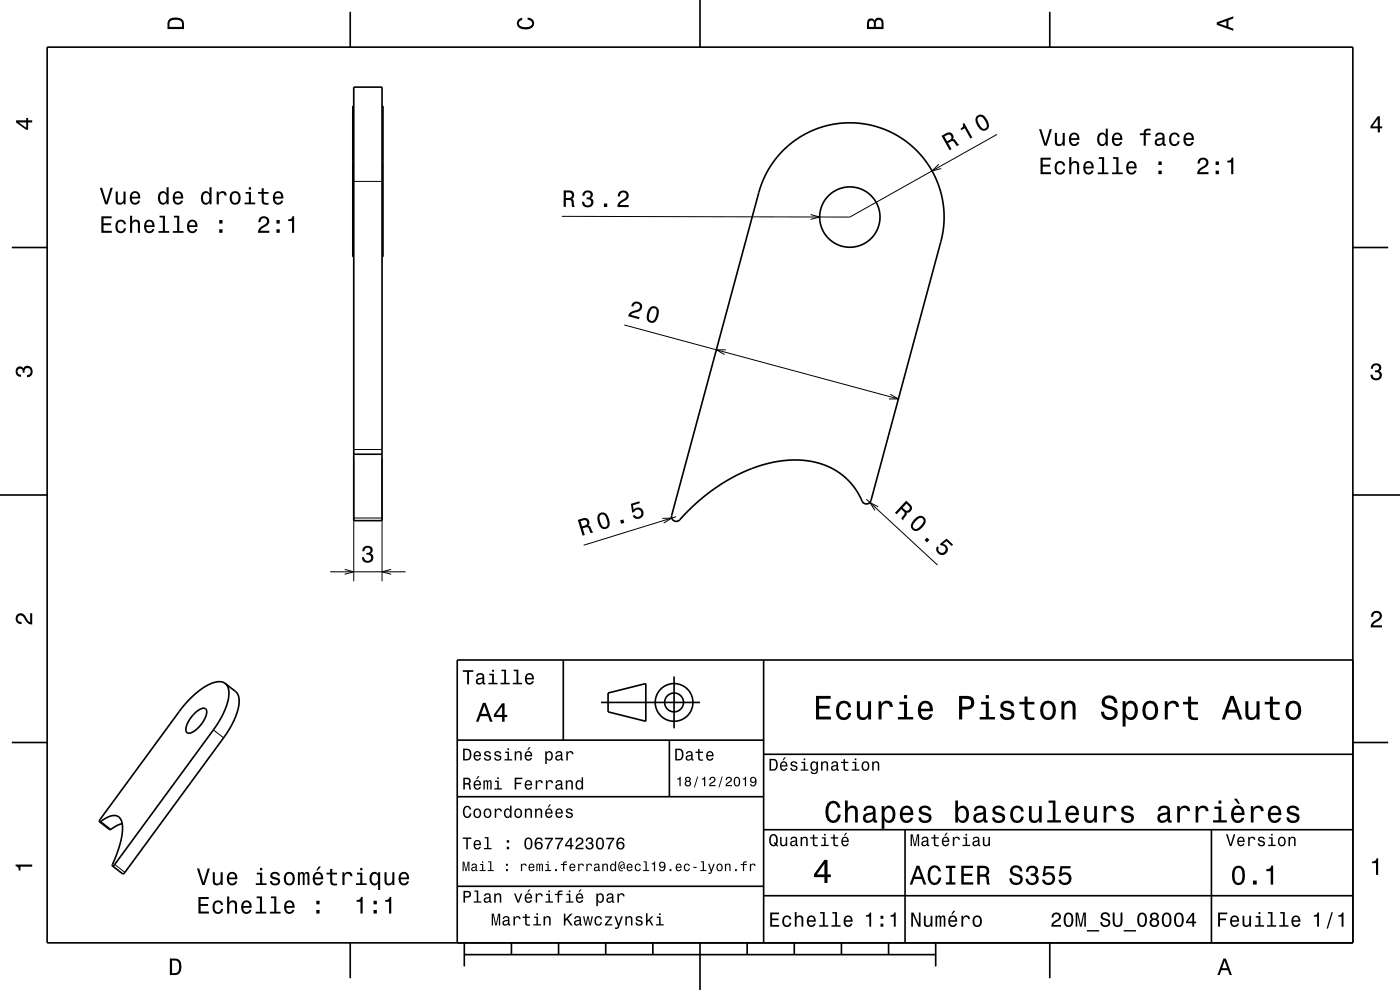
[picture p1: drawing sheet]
<svg xmlns="http://www.w3.org/2000/svg" width="297mm" height="210mm" viewBox="0 0 297 210" stroke-linecap="round" stroke-linejoin="round" font-family="sans-serif">
<g fill="none" stroke="#000" stroke-width=".21">
<path d="M75 38.5h6M199.2 34.9l-1.5 1.4 2-.5M211.5 28.5l-31.2 17.5-61.1-.1M172 45.5l1.9 .5-1.9 .5M132.4 68.9l58.2 15.7M154 74.2h-2l1.7 1M75 97.4v25.9M75 95.4h6M81 97.4v25.9M188.9 83.6l1.7 1h-2M75 109.9h6M140.5 110l2-.1-1.7 1.1"/>
<path d="M143.5 109.6l-19.7 6.1M183.8 105.9l15.1 14M186.3 107.5l-1.8-.9 1.1 1.7M70 121.3h16M73.1 120.8l1.9 .5-1.9 .5M83 120.8l-2 .5 2 .5M45.3 154.8l2.1 1.7M21.4 174.2l2.1 1.7M24.3 183.4l2.2 1.7"/>
</g>
<g fill="none" stroke="#000" stroke-width=".35">
<path d="M10 10h277v190h-277zM74.3 2.5v7.5M75 18.5h6v91.9h-6zM148.5 0v10M222.7 2.5v7.5M75 22.5h-.2v32h.2M81 22.5h.2v32h-.2M166.1 32l1.8-1.7 2.3-1.5 2.5-1.2 2.3-.9 2.5-.5 2.5-.2 2.7 .2 2.7 .5 2.6 .9 2.3 1.1 2 1.4 2.1 1.8 1.7 1.9 1.5 2.2 1.2 2.5 .9 2.6 .4 2.5 .2 2.2-.1 2.3-.4 2.4-15.1 55.9a1.1 1.1 0 0 1-1.2 .4 1.1 1.1 0 0 1-.8-1l-1.1-1.9-1.5-1.9-1.8-1.5-1.9-1.2-2.1-.9-2.7-.6-2.2-.2-3 .1-2.6 .4-2.7 .7-2.7 1-3.1 1.5-3.1 1.9-2.7 2-2.5 2.2-2.3 2.3a1.34 1.34 0 0 1-2 .6l-.2-.5v-.5l18.6-69 .9-2.4 1.2-2.2 1.4-2zM2.5 52.5h7.5M287 52.5h7.5M75 96.4h6M0 105h10"/>
<path d="M287 105h10M119.5 140v17M162 140v60M287 140h-190v60M2.5 157.5h7.5M41.3 151.3a2.16 2.16 0 0 1 2.3-.9 2.69 2.69 0 0 1-.7 2.9 4 4 0 0 1-3 2.2h-.1a1.72 1.72 0 0 1 .1-2.3zM47.8 145l2.1 1.7a3.7 3.7 0 0 1 .5 4l-1.1 2.7-1.6 2.7-21.3 29-.4 .3-2.2-1.7M47.8 145a3.7 3.7 0 0 1 .5 4l-1 2.5-1.7 2.9-21.3 29-.5 .3M47.8 145a3.9 3.9 0 0 0-4.2 .6l-2.7 2.1-2.5 2.7-17.2 23.4-.1 .5M97 157h65M127.5 149h21M129 147l8-2v8l-8-2z"/>
<path d="M142 157v12M143 143.5v11M287 157.5h7.5M21.1 174.3l2.3 1.7 1.4-.9 1.1-.4M21.1 174.3l1.8-1 1.3-.3 1 .3 .6 1 .2 1.7-.3 1.9-.6 2.3-1.3 3.5M97 169h65M162 176h125M162 160h125M192 176v24M257 176v24M97 188h65M162 190h125"/>
<path d="M74.3 200v7.5M98.5 202.5h100M98.5 200v5M108.5 200v2.5M118.5 200v2.5M128.5 200v2.5M138.5 200v2.5M148.5 200v10M158.5 200v2.5M168.5 200v2.5M178.5 200v2.5M188.5 200v2.5"/>
<path d="M198.5 200v5M222.7 200v7.5"/>
<circle cx="180.3" cy="46" r="6.4"/>
<circle cx="143" cy="149" r="2"/>
<circle cx="143" cy="149" r="4"/>
</g>
<g fill="#000">
<path d="M36 4a2.18 2.18 0 0 0-.5 2.2h3.5v-1.2a1.43 1.43 0 0 0-1.7-1.3zM36.3 4.4a2.15 2.15 0 0 1 2.2 .3l.1 1h-2.6v-1z" fill-rule="evenodd"/>
<path d="M109.9 4.2l.9-.4v.4a.7 .7 0 0 0-.7 .5 .7 .7 0 0 0 .3 .8 1.7 1.7 0 0 0 2.5-.5 .9 .9 0 0 0-1-.8v-.5a1.24 1.24 0 0 1 1.4 1.1 1.24 1.24 0 0 1-1 1.4 2.22 2.22 0 0 1-2.5-.7l-.2-.5z" fill-rule="evenodd"/>
<path d="M184.2 4.2l-.3 .7v1.3h3.5v-1.3a.98 .98 0 0 0-.7-1.1 .98 .98 0 0 0-1.2 .6 .84 .84 0 0 0-1.3-.2zM184.5 4.5a.54 .54 0 0 1 .6-.1 .54 .54 0 0 1 .3 .6v.7h-1zM185.9 4.4a.62 .62 0 0 1 .8-.1 .62 .62 0 0 1 .3 .6v.8h-1.2z" fill-rule="evenodd"/>
<path d="M258.1 4.7v.6l3.5 1.2v-.4l-1-.4v-1.4l1-.4v-.4zM258.6 5l1.6-.5v1z" fill-rule="evenodd"/>
<path d="M3.4 25.5v.5l2.1 1.5h.5v-1.5h.8v-.5h-.8v-.5h-.4v.5zM4 26h1.6v1.1z" fill-rule="evenodd"/>
<path d="M21.2 39.8l1.1 3.5h.5l1.1-3.5h-.5l-.8 3-.9-3zM24.5 40.6v1.8a.89 .89 0 0 0 .7 1 .89 .89 0 0 0 1-.5v.4h.4v-2.7h-.4v1.6a.65 .65 0 0 1-.4 .8 .65 .65 0 0 1-.8-.3v-2.1zM27.8 40.9a1.54 1.54 0 0 0 .8 2.5 1.06 1.06 0 0 0 1.1-.8h-.4l-.2 .3-.4 .1a.76 .76 0 0 1-.7-.9h1.8a1.17 1.17 0 0 0-.5-1.4 1.17 1.17 0 0 0-1.5 .2zM28.2 41.1a.66 .66 0 0 1 .8-.1 .66 .66 0 0 1 .3 .7h-1.3zM33.8 40.9a1.58 1.58 0 0 0 .8 2.5l.4-.1 .3-.4v.4h.5v-3.6h-.5v1.3a.9 .9 0 0 0-1.5-.1zM34.1 41.2a.62 .62 0 0 1 .7-.2 .62 .62 0 0 1 .5 .5 1.12 1.12 0 0 1-.7 1.5 1.19 1.19 0 0 1-.5-1.8zM36.9 40.9a1.54 1.54 0 0 0 .8 2.5 1.06 1.06 0 0 0 1.1-.8h-.4l-.2 .3-.4 .1a.76 .76 0 0 1-.7-.9h1.8a1.17 1.17 0 0 0-.5-1.4 1.17 1.17 0 0 0-1.5 .2zM37.3 41.1a.66 .66 0 0 1 .8-.1 .66 .66 0 0 1 .3 .7h-1.3zM42.9 40.9a1.58 1.58 0 0 0 .8 2.5l.4-.1 .3-.4v.4h.5v-3.6h-.5v1.3a.9 .9 0 0 0-1.5-.1zM43.2 41.2a.62 .62 0 0 1 .7-.2 .62 .62 0 0 1 .5 .5 1.12 1.12 0 0 1-.7 1.5 1.19 1.19 0 0 1-.5-1.8zM46 40.6v2.7h.4v-1.5a.66 .66 0 0 1 .4-.8 .66 .66 0 0 1 .8 .2v.3h.5a.89 .89 0 0 0-.7-.9 .89 .89 0 0 0-1 .5v-.5zM49 40.9a1.53 1.53 0 0 0 .9 2.5 1.48 1.48 0 0 0 1.2-1.4 1.48 1.48 0 0 0-1.2-1.5l-.5 .1zM49.4 41.2a.67 .67 0 0 1 .7-.3 .67 .67 0 0 1 .5 .6 1.11 1.11 0 0 1-.7 1.5 1.17 1.17 0 0 1-.5-1.8zM52.1 40.7v.4h.7v1.9h-.9v.3h2.3v-.3h-1v-2.3zM52.8 39.7v.5h.5v-.5zM55.5 39.9v.8h-.8v.4h.8v1.8a1.05 1.05 0 0 0 1.5 .5v-.4a.68 .68 0 0 1-1-.3v-1.6h1v-.4h-1v-.8zM58.2 40.9a1.54 1.54 0 0 0 .8 2.5 1.06 1.06 0 0 0 1.1-.8h-.5l-.2 .3-.4 .1a.76 .76 0 0 1-.7-.9h1.8a1.17 1.17 0 0 0-.5-1.4 1.17 1.17 0 0 0-1.4 .2zM58.5 41.1a.66 .66 0 0 1 .8-.1 .66 .66 0 0 1 .4 .7h-1.4z" fill-rule="evenodd"/>
<path d="M199.7 28.8l1.7 3.1 .5-.3-.8-1.2a1.09 1.09 0 0 1 1.2-.4l.7 1 .5-.3-1-1.1-.4-.1a.97 .97 0 0 0-.1-1.2 .97 .97 0 0 0-1.2-.1zM200.4 29a1.09 1.09 0 0 1 1.2-.4 .6 .6 0 0 1 .2 .6 .6 .6 0 0 1-.4 .5l-.5 .3z" fill-rule="evenodd"/>
<path d="M204.2 26.3a.77 .77 0 0 1-.4 1l.1 .3 .7-.4 1.3 2.2 .4-.2-1.8-3.1zM207.1 24.8a2.45 2.45 0 0 0 1.6 3 1.14 1.14 0 0 0 1-1.6 2.31 2.31 0 0 0-1.7-1.9l-.5 .1zM207.4 25.1l.6-.4a2.38 2.38 0 0 1 1.3 2.3l-.6 .3a2.38 2.38 0 0 1-1.3-2.2z" fill-rule="evenodd"/>
<path d="M220.7 33.5v3.4h2.3v-.4h-1.8v-1.2h1.6v-.4h-1.6v-1h1.7v-.4zM224 34.5a1.52 1.52 0 0 0 .9 2.5 1.05 1.05 0 0 0 1.1-1h-.5a.67 .67 0 0 1-.6 .7 .67 .67 0 0 1-.7-.6 1.12 1.12 0 0 1 .7-1.6 .59 .59 0 0 1 .6 .6h.5a1.09 1.09 0 0 0-.8-.9 1.09 1.09 0 0 0-1.2 .3zM226.8 33.3v3.6h.5v-1.5a.63 .63 0 0 1 .4-.8 .63 .63 0 0 1 .8 .4v1.9h.4v-1.7a.88 .88 0 0 0-.6-1 .88 .88 0 0 0-1 .4v-1.3zM230.1 34.5a1.54 1.54 0 0 0 .8 2.5 1.06 1.06 0 0 0 1.1-.8h-.5l-.2 .3-.3 .2a.76 .76 0 0 1-.7-1h1.7a1.17 1.17 0 0 0-.5-1.3 1.17 1.17 0 0 0-1.4 .1zM230.4 34.7a.66 .66 0 0 1 .8-.1 .66 .66 0 0 1 .4 .8h-1.3zM233.1 33.3v.4h.7v2.9h-.9v.3h2.2v-.3h-.9v-3.3zM236.1 33.3v.4h.7v2.9h-.9v.3h2.3v-.3h-.9v-3.3zM239.2 34.5a1.54 1.54 0 0 0 .8 2.5 1.06 1.06 0 0 0 1.1-.8h-.4l-.3 .3-.3 .2a.76 .76 0 0 1-.7-1h1.7a1.17 1.17 0 0 0-.4-1.3 1.17 1.17 0 0 0-1.5 .1zM239.6 34.7a.66 .66 0 0 1 .8-.1 .66 .66 0 0 1 .3 .8h-1.3zM245.7 36.2v.7h.7v-.7zM245.7 34.2v.8h.7v-.8z" fill-rule="evenodd"/>
<path d="M220.4 27.4l1.2 3.5h.5l1.1-3.5h-.5l-.9 3-.9-3zM223.8 28.2v1.8a.89 .89 0 0 0 .6 1 .89 .89 0 0 0 1.1-.5v.4h.4v-2.7h-.5v1.6a.64 .64 0 0 1-.3 .7 .64 .64 0 0 1-.9-.3v-2zM227.1 28.5a1.54 1.54 0 0 0 .8 2.5 1.05 1.05 0 0 0 1-.9h-.4l-.2 .4-.4 .1a.75 .75 0 0 1-.7-.9h1.8a1.16 1.16 0 0 0-.5-1.4 1.16 1.16 0 0 0-1.4 .2zM227.4 28.7a.66 .66 0 0 1 .8-.1 .66 .66 0 0 1 .3 .7h-1.3zM233 28.5a1.57 1.57 0 0 0 .8 2.5l.4-.1 .4-.4v.4h.4v-3.6h-.4v1.3a.89 .89 0 0 0-1.6-.1zM233.4 28.8a.62 .62 0 0 1 .7-.3 .62 .62 0 0 1 .4 .6 1.11 1.11 0 0 1-.6 1.5 1.18 1.18 0 0 1-.5-1.8zM236.2 28.5a1.54 1.54 0 0 0 .8 2.5 1.06 1.06 0 0 0 1.1-.9h-.5l-.2 .4-.4 .1a.75 .75 0 0 1-.7-.9h1.8a1.17 1.17 0 0 0-.5-1.4 1.17 1.17 0 0 0-1.4 .2zM236.5 28.7a.66 .66 0 0 1 .8-.1 .66 .66 0 0 1 .3 .7h-1.3zM241.8 28.3v.4h.8v2.2h.5v-2.2h1v-.4h-1v-.4l.3-.2h.7v-.4a1.04 1.04 0 0 0-1.5 .7v.3zM245.3 28.3l-.2 .7h.4a.55 .55 0 0 1 .6-.5 .55 .55 0 0 1 .4 .7l-.2 .1a1 1 0 0 0-1 .2 1 1 0 0 0-.3 1 .93 .93 0 0 0 1.7 .1l.1 .3h.5v-.3l-.2-.1v-1.6a1.02 1.02 0 0 0-.7-.8 1.02 1.02 0 0 0-1.1 .2zM245.5 29.8l1.1-.3a.77 .77 0 0 1-.2 .9 .77 .77 0 0 1-.9 .1zM248.3 28.5a1.53 1.53 0 0 0 .8 2.5 1.05 1.05 0 0 0 1.2-1.1h-.5a.67 .67 0 0 1-.6 .7 .67 .67 0 0 1-.7-.6 1.12 1.12 0 0 1 .7-1.5 .6 .6 0 0 1 .6 .6h.4a1.09 1.09 0 0 0-.7-1 1.09 1.09 0 0 0-1.2 .4zM251.4 28.5a1.54 1.54 0 0 0 .7 2.5 1.06 1.06 0 0 0 1.1-.9h-.4l-.2 .4-.4 .1a.75 .75 0 0 1-.7-.9h1.8a1.16 1.16 0 0 0-.5-1.4 1.16 1.16 0 0 0-1.4 .2zM251.7 28.7a.66 .66 0 0 1 .8-.1 .66 .66 0 0 1 .3 .7h-1.3z" fill-rule="evenodd"/>
<path d="M254.4 33.8l-.4 .9h.5a.71 .71 0 0 1 .5-.8 .71 .71 0 0 1 .9 .5 .71 .71 0 0 1-.5 .8 1.81 1.81 0 0 0-1.4 1.7h2.4v-.4h-1.9a2.22 2.22 0 0 1 1.5-1.1 1.13 1.13 0 0 0 0-1.7 1.13 1.13 0 0 0-1.6 .1zM257.9 36.2v.7h.7v-.7zM257.9 34.2v.8h.7v-.8zM260.4 34.1v.4h.8v2.4h.4v-3.5h-.3a.78 .78 0 0 1-.9 .7z" fill-rule="evenodd"/>
<path d="M292.3 24.7l-1.6 2.1v.4h1.6v.9h.4v-.9h.5v-.4h-.5v-2.1zM292.3 25.2v1.6h-1.1z" fill-rule="evenodd"/>
<path d="M21.5 45.9v3.5h2.2v-.4h-1.7v-1.2h1.5v-.4h-1.5v-1.1h1.7v-.4zM24.8 47a1.53 1.53 0 0 0 .8 2.5 1.07 1.07 0 0 0 1.1-1.1h-.4a.67 .67 0 0 1-.6 .7 .67 .67 0 0 1-.7-.6 1.11 1.11 0 0 1 .6-1.5 .6 .6 0 0 1 .7 .6h.4a1.09 1.09 0 0 0-.7-1 1.09 1.09 0 0 0-1.2 .4zM27.6 45.8v3.6h.4v-1.6a.64 .64 0 0 1 .4-.8 .64 .64 0 0 1 .8 .4l.1 2h.4v-1.8a.88 .88 0 0 0-.6-1 .88 .88 0 0 0-1.1 .5v-1.3zM30.9 47a1.54 1.54 0 0 0 .8 2.5 1.05 1.05 0 0 0 1-.9h-.4l-.2 .4-.4 .1a.76 .76 0 0 1-.7-.9h1.8a1.16 1.16 0 0 0-.5-1.4 1.16 1.16 0 0 0-1.4 .2zM31.2 47.2a.66 .66 0 0 1 .8-.2 .66 .66 0 0 1 .3 .8h-1.3zM33.9 45.8v.3h.6v2.9h-.9v.4h2.3v-.4h-.9v-3.2zM36.9 45.8v.3h.7v2.9h-.9v.4h2.2v-.4h-.9v-3.2zM40 47a1.54 1.54 0 0 0 .8 2.5 1.06 1.06 0 0 0 1.1-.9h-.5l-.2 .4-.4 .1a.76 .76 0 0 1-.7-.9h1.8a1.16 1.16 0 0 0-.5-1.4 1.16 1.16 0 0 0-1.4 .2zM40.3 47.2a.66 .66 0 0 1 .8-.2 .66 .66 0 0 1 .3 .8h-1.3zM46.5 48.6v.8h.7v-.8zM46.5 46.7v.7h.7v-.7z" fill-rule="evenodd"/>
<path d="M55.1 46.2l-.3 .9h.5a.71 .71 0 0 1 .5-.8 .71 .71 0 0 1 .8 .5 .71 .71 0 0 1-.5 .8 1.8 1.8 0 0 0-1.4 1.8h2.4v-.4h-1.9a2.2 2.2 0 0 1 1.5-1.2 1.13 1.13 0 0 0 .1-1.7 1.13 1.13 0 0 0-1.7 .1zM58.6 48.6v.8h.7v-.8zM58.6 46.7v.7h.7v-.7zM61.1 46.5v.4h.8v2.5h.5v-3.5h-.3a.77 .77 0 0 1-1 .6z" fill-rule="evenodd"/>
<path d="M119.6 40.4v3.5h.4v-1.5a1.08 1.08 0 0 1 1.2 .3l.2 1.2h.5l-.3-1.5-.3-.2a.97 .97 0 0 0 .5-1.1 .97 .97 0 0 0-1-.7zM120.1 40.8a1.09 1.09 0 0 1 1.2 .3 .6 .6 0 0 1-.1 .7 .6 .6 0 0 1-.6 .2h-.6z" fill-rule="evenodd"/>
<path d="M123.9 40.7l-.4 .8h.5a.62 .62 0 0 1 .3-.7 .62 .62 0 0 1 .8 .2 .62 .62 0 0 1-.2 .9h-.5v.4a.72 .72 0 0 1 1 .4 .72 .72 0 0 1-.5 .9 .72 .72 0 0 1-.9-.5l-.1-.3h-.4a1.18 1.18 0 0 0 1.5 1.2 1.18 1.18 0 0 0 .6-1.8l-.3-.2a.9 .9 0 0 0 .4-1.1 .9 .9 0 0 0-1-.5zM128.1 43.2v.7h.7v-.7zM131.4 40.7l-.3 1h.4a.7 .7 0 0 1 .5-.9 .7 .7 0 0 1 .9 .5 .7 .7 0 0 1-.5 .9 1.8 1.8 0 0 0-1.4 1.7h2.4v-.4h-1.9a2.22 2.22 0 0 1 1.5-1.2 1.13 1.13 0 0 0 .1-1.6 1.13 1.13 0 0 0-1.7 0z" fill-rule="evenodd"/>
<path d="M134.1 64.4l-.2 .5 .5 .1a.71 .71 0 0 1 .7-.6 .71 .71 0 0 1 .7 .7 .71 .71 0 0 1-.7 .7 1.8 1.8 0 0 0-1.9 1.3l2.4 .6 .1-.4-1.9-.5a2.21 2.21 0 0 1 1.8-.7 1.14 1.14 0 0 0 .3-1.8 1.14 1.14 0 0 0-1.8 .1zM138 65.2a2.66 2.66 0 0 0-.5 3 1.13 1.13 0 0 0 1.9-.4 2.31 2.31 0 0 0 0-2.6l-.4-.2-.6-.1zM138.2 65.6a.63 .63 0 0 1 .6-.2 .63 .63 0 0 1 .5 .5 2.73 2.73 0 0 1-.8 2.2l-.7-.2a2.29 2.29 0 0 1 .4-2.3z" fill-rule="evenodd"/>
<path d="M291.1 77.4a1.08 1.08 0 0 1 1.4-.2 1.08 1.08 0 0 1 .4 1.2l-.3 .3a1.06 1.06 0 0 1 .5 1.3 1.06 1.06 0 0 1-1.2 .7 1.1 1.1 0 0 1-1.2-1.2h.5a.71 .71 0 0 0 1 .8 .71 .71 0 0 0 .1-1.3h-.6v-.4a.61 .61 0 0 0 .8-.3 .61 .61 0 0 0-.2-.8 .61 .61 0 0 0-.9 .2l-.1 .5h-.5z" fill-rule="evenodd"/>
<path d="M3.6 78a.86 .86 0 0 1 1.4 .2 1.06 1.06 0 0 1 1.2-.6 1.06 1.06 0 0 1 .7 1.2 1.1 1.1 0 0 1-1.2 1.2v-.4a.71 .71 0 0 0 .8-1 .71 .71 0 0 0-1.3-.1v.6h-.4a.61 .61 0 0 0-.3-.8 .61 .61 0 0 0-.8 .2 .61 .61 0 0 0 .2 .8l.6 .2v.4a1.15 1.15 0 0 1-1.2-.6 1.15 1.15 0 0 1 .3-1.3z" fill-rule="evenodd"/>
<path d="M77.2 116.1a1.08 1.08 0 0 1 1.3-.2 1.08 1.08 0 0 1 .5 1.2l-.4 .3a1.06 1.06 0 0 1 .6 1.3 1.06 1.06 0 0 1-1.2 .7 1.1 1.1 0 0 1-1.2-1.2h.4a.71 .71 0 0 0 1 .8 .71 .71 0 0 0 .1-1.3h-.6v-.4a.61 .61 0 0 0 .8-.3 .61 .61 0 0 0-.2-.8 .61 .61 0 0 0-.8 .2l-.2 .5h-.4z" fill-rule="evenodd"/>
<path d="M122.6 110.3l1 3.3 .5-.1-.5-1.4a1.07 1.07 0 0 1 1.2-.1l.5 1.1 .5-.2-.7-1.3-.3-.1a.97 .97 0 0 0 .1-1.2 .97 .97 0 0 0-1.2-.4zM123.2 110.5a1.09 1.09 0 0 1 1.2 0 .6 .6 0 0 1 .2 .6 .6 .6 0 0 1-.6 .4l-.5 .2z" fill-rule="evenodd"/>
<path d="M127 109a2.44 2.44 0 0 0 1 3.2 1.13 1.13 0 0 0 1.3-1.3 2.31 2.31 0 0 0-1.3-2.2h-.5zM127.3 109.3l.7-.2a2.37 2.37 0 0 1 .7 2.5l-.6 .2a2.37 2.37 0 0 1-.8-2.5zM131.6 110.4l.2 .7 .6-.2-.2-.7zM133.8 106.9l.3 1.8 .4-.1a.79 .79 0 0 1 1.1-.5 .79 .79 0 0 1 .3 1.1 .79 .79 0 0 1-1.1 .3l-.1-.2-.5 .1a1.21 1.21 0 0 0 1.8 .6 1.21 1.21 0 0 0 .3-1.9 1.21 1.21 0 0 0-1.9 0l-.1-.9 1.4-.5-.1-.4z" fill-rule="evenodd"/>
<path d="M192.2 106.2l-2.3 2.6 .3 .3 1-1.1a.85 .85 0 0 1 .5 1.3l-.5 .7 .4 .4 .8-1.3-.1-.4a.97 .97 0 0 0 1.1-.5 .97 .97 0 0 0-.3-1.2zM192.3 106.8a1.08 1.08 0 0 1 .7 1.1 .6 .6 0 0 1-.5 .4 .6 .6 0 0 1-.6-.2l-.4-.4z" fill-rule="evenodd"/>
<path d="M193.9 110.2a1.41 1.41 0 0 0-.3 2.2 1.42 1.42 0 0 0 2.1-.5 1.51 1.51 0 0 0 .3-2.2 1.43 1.43 0 0 0-2.1 .5zM194.3 110.5l.8-.6a.63 .63 0 0 1 .7 .1 .63 .63 0 0 1 .1 .6 2.72 2.72 0 0 1-1.7 1.6l-.5-.4v-.4zM196.6 114l-.5 .6 .5 .5 .6-.6zM198.8 115.8a1.21 1.21 0 0 0 .4 1.8 1.21 1.21 0 0 0 1.7-.6 1.21 1.21 0 0 0-.9-1.6l.8-.6 1.1 1 .3-.3-1.4-1.2-1.4 1.1 .3 .3a.8 .8 0 0 1 1 .7 .8 .8 0 0 1-.9 .8 .8 .8 0 0 1-.6-1z" fill-rule="evenodd"/>
<path d="M3.6 130.4a1.22 1.22 0 0 1 2 .7l.4 .6 .4 .3v-1.9h.4v2.4a1.8 1.8 0 0 1-1.7-1.4 .71 .71 0 0 0-.9-.5 .71 .71 0 0 0-.5 .8 .71 .71 0 0 0 .9 .5v.5a1.18 1.18 0 0 1-1.2-.7 1.18 1.18 0 0 1 .2-1.3z" fill-rule="evenodd"/>
<path d="M291.2 129.9a1.18 1.18 0 0 1 1.9 .3 1.18 1.18 0 0 1-1 1.7l-.5 .3-.3 .5h1.9v.4h-2.4a1.8 1.8 0 0 1 1.4-1.8 .71 .71 0 0 0 .5-.8 .71 .71 0 0 0-.9-.5 .71 .71 0 0 0-.5 .8h-.4z" fill-rule="evenodd"/>
<path d="M98.2 158.8v2.5h.9a1.37 1.37 0 0 0 .7-2.2 1.56 1.56 0 0 0-1.6-.3zM98.6 159.1a.98 .98 0 0 1 1.1 .7 .98 .98 0 0 1-.6 1.2h-.5zM100.7 159.6a1.04 1.04 0 0 0-.2 1.2 1.04 1.04 0 0 0 1 .5l.5-.5h-.3l-.4 .3a.54 .54 0 0 1-.5-.7h1.3a.83 .83 0 0 0-.4-.9 .83 .83 0 0 0-1 .1zM100.9 159.7l.2-.1a.47 .47 0 0 1 .5 .1 .47 .47 0 0 1 .1 .5h-.9zM102.9 159.5l-.2 .1a.69 .69 0 0 0 .9 .9l.2 .1a.43 .43 0 0 1-.4 .5 .43 .43 0 0 1-.4-.4h-.3a.74 .74 0 0 0 .9 .7 .74 .74 0 0 0 .5-1l-1-.4a.38 .38 0 0 1 .3-.5 .38 .38 0 0 1 .4 .4h.3a.78 .78 0 0 0-1.2-.4zM105.1 159.5l-.2 .1a.69 .69 0 0 0 .9 .9l.2 .1a.43 .43 0 0 1-.4 .5 .43 .43 0 0 1-.5-.4h-.3a.74 .74 0 0 0 .9 .7 .74 .74 0 0 0 .5-1l-.9-.4a.38 .38 0 0 1 .3-.5 .38 .38 0 0 1 .4 .4h.3a.77 .77 0 0 0-1.2-.4zM107.2 159.4v.3h.5v1.3h-.7v.3h1.6v-.3h-.6v-1.6zM107.7 158.7v.4h.3v-.4zM109.2 159.4v1.9h.3v-1.1a.45 .45 0 0 1 .4-.6 .45 .45 0 0 1 .5 .5v1.2h.3v-1.3a.63 .63 0 0 0-.5-.7 .63 .63 0 0 0-.7 .4v-.3zM112.2 158.5l-.4 .6h.3l.5-.6zM111.5 159.6a1.04 1.04 0 0 0-.2 1.2 1.04 1.04 0 0 0 1.1 .5l.5-.5h-.3l-.5 .3a.54 .54 0 0 1-.5-.7h1.3a.83 .83 0 0 0-.4-.9 .83 .83 0 0 0-1 .1zM111.8 159.7l.1-.1a.48 .48 0 0 1 .5 .1 .48 .48 0 0 1 .2 .5h-1zM115.7 159.4v2.7h.3v-1.1a.66 .66 0 0 0 .7 .4 .66 .66 0 0 0 .5-.6 .91 .91 0 0 0 0-1.1 .91 .91 0 0 0-1-.3l-.2 .3v-.3zM116.1 159.8a.45 .45 0 0 1 .5-.2 .45 .45 0 0 1 .3 .4 .65 .65 0 0 1 .1 .8 .65 .65 0 0 1-.7 .2 .98 .98 0 0 1-.2-1.2zM118.1 159.5l-.2 .4h.3a.39 .39 0 0 1 .4-.3 .39 .39 0 0 1 .3 .5h-.1a.65 .65 0 0 0-1 .4 .65 .65 0 0 0 .6 .9l.6-.3 .1 .2h.4v-.2l-.2-.1v-1.1a.72 .72 0 0 0-.5-.6 .72 .72 0 0 0-.7 .2zM118.2 160.6l.8-.3a.55 .55 0 0 1-.2 .7 .55 .55 0 0 1-.6 0zM120.1 159.4v1.9h.4v-1.1a.47 .47 0 0 1 .2-.6 .47 .47 0 0 1 .6 .2v.2h.4a.64 .64 0 0 0-.5-.7 .64 .64 0 0 0-.8 .4v-.3z" fill-rule="evenodd"/>
<path d="M98.2 142.2v.3h.9v2.7h.4v-2.7h.9v-.3zM101.3 143l-.3 .5h.4a.47 .47 0 0 1 .5-.4 .47 .47 0 0 1 .4 .6l-.2 .1a.84 .84 0 0 0-1 .2 .84 .84 0 0 0 0 1.1 .9 .9 0 0 0 1.3-.2l.1 .2 .5 .1v-.3l-.3-.1v-1.3a.87 .87 0 0 0-.6-.7 .87 .87 0 0 0-.8 .2zM101.4 144.3l.9-.3a.66 .66 0 0 1-.1 .7 .66 .66 0 0 1-.8 .1zM103.8 142.9v.3h.6v1.6h-.8v.4h2v-.4h-.8v-1.9zM104.4 142.1v.4h.4v-.4zM106.4 142.1v.3h.6v2.4h-.8v.4h1.9v-.4h-.7v-2.7zM109 142.1v.3h.6v2.4h-.8v.4h1.9v-.4h-.7v-2.7zM111.6 143.1a1.32 1.32 0 0 0 .7 2.1 .9 .9 0 0 0 .9-.7h-.3l-.2 .3-.4 .1a.65 .65 0 0 1-.6-.8h1.6a1 1 0 0 0-.4-1.2 1 1 0 0 0-1.3 .2zM111.9 143.3a.57 .57 0 0 1 .7-.1 .57 .57 0 0 1 .3 .6h-1.2z" fill-rule="evenodd"/>
<path d="M102.4 149.1l-1.4 4h.5l.4-1.2h1.6l.4 1.2h.6l-1.5-4zM102.7 149.7l.7 1.7h-1.3zM106.5 149.2l-1.7 2.4v.5h1.7v1h.5v-1h.6v-.5h-.6v-2.4zM106.5 149.9v1.7h-1.3z" fill-rule="evenodd"/>
<path d="M143.2 158.8v2.5h.9a1.37 1.37 0 0 0 .7-2.2 1.56 1.56 0 0 0-1.6-.3zM143.6 159.1a.98 .98 0 0 1 1.1 .7 .98 .98 0 0 1-.6 1.2h-.5zM145.7 159.5l-.2 .4h.3a.39 .39 0 0 1 .5-.3 .39 .39 0 0 1 .3 .5h-.2a.65 .65 0 0 0-.9 .4 .65 .65 0 0 0 .5 .9l.7-.3v.2h.4v-.2l-.1-.1-.1-1.1a.73 .73 0 0 0-.4-.6 .73 .73 0 0 0-.8 .2zM145.8 160.6l.8-.3a.55 .55 0 0 1-.1 .7 .55 .55 0 0 1-.7 0zM148.1 158.9v.5h-.5v.3h.5v1.3a.75 .75 0 0 0 1 .4v-.3a.48 .48 0 0 1-.7-.3v-1.1h.7v-.3h-.7v-.5zM150 159.6a1.04 1.04 0 0 0-.2 1.2 1.04 1.04 0 0 0 1.1 .5l.5-.5h-.4l-.4 .3a.54 .54 0 0 1-.5-.7h1.3a.83 .83 0 0 0-.4-.9 .83 .83 0 0 0-1 .1zM150.3 159.7l.1-.1a.48 .48 0 0 1 .5 .1 .48 .48 0 0 1 .2 .5h-1z" fill-rule="evenodd"/>
<path d="M173.1 147.6v5h3.2v-.6h-2.5v-1.7h2.2v-.6h-2.2v-1.5h2.4v-.6zM177.8 149.2a2.59 2.59 0 0 0 .5 3.4 1.58 1.58 0 0 0 2.3-1.4h-.6a.95 .95 0 0 1-.9 1 .95 .95 0 0 1-1-.9 1.59 1.59 0 0 1 .9-2.1 .85 .85 0 0 1 .9 .8h.7a1.56 1.56 0 0 0-1.1-1.3 1.56 1.56 0 0 0-1.7 .5zM181.8 148.8v2.5a1.27 1.27 0 0 0 .9 1.4 1.27 1.27 0 0 0 1.5-.7v.6h.6v-3.8h-.6v2.2a.92 .92 0 0 1-.6 1.1 .92 .92 0 0 1-1.2-.4v-2.9zM186.4 148.8v3.8h.6v-2.2a.95 .95 0 0 1 .5-1.1 .95 .95 0 0 1 1.2 .3l.1 .4h.6a1.28 1.28 0 0 0-1-1.4 1.28 1.28 0 0 0-1.4 .8v-.6zM190.8 148.9v.5h1v2.7h-1.3v.5h3.2v-.5h-1.3v-3.2zM191.8 147.4v.8h.6v-.8zM195.1 149.2a2.62 2.62 0 0 0 .5 3.4 1.57 1.57 0 0 0 2.2-1.1h-.6l-.3 .5-.5 .2a1.08 1.08 0 0 1-1-1.3h2.5a1.66 1.66 0 0 0-.7-2 1.66 1.66 0 0 0-2.1 .3zM195.6 149.5a.94 .94 0 0 1 1.2-.2 .94 .94 0 0 1 .5 1h-1.9zM203.5 147.6v5h.6v-2.1h.8a1.47 1.47 0 0 0 1.8-1.2 1.47 1.47 0 0 0-1.5-1.7zM204.1 148.2a1.6 1.6 0 0 1 1.8 .5 .86 .86 0 0 1 0 .9 .86 .86 0 0 1-.9 .3h-.9zM208.1 148.9v.5h1v2.7h-1.3v.5h3.3v-.5h-1.3v-3.2zM209.1 147.4v.8h.7v-.8zM212.6 148.9a1.08 1.08 0 0 0-.3 1.2 1.08 1.08 0 0 0 1 .7l1.1 .4a.57 .57 0 0 1 .2 .6 .57 .57 0 0 1-.5 .4 .96 .96 0 0 1-1.4-.8h-.6a1.6 1.6 0 0 0 1.3 1.4 1.6 1.6 0 0 0 1.7-.8 1.13 1.13 0 0 0-1-1.6l-1.1-.3-.2-.4a.87 .87 0 0 1 .9-.5 .87 .87 0 0 1 .8 .6h.6a1.41 1.41 0 0 0-2.1-1.1zM217.4 147.8v1.1h-1.1v.5h1.1v2.6l.2 .4 .4 .3h1.4v-.5a.97 .97 0 0 1-1.4-.5v-2.3h1.4v-.5h-1.4v-1.1zM221.1 149.2a2.56 2.56 0 0 0 .5 3.4 1.72 1.72 0 0 0 1.8-.2 1.72 1.72 0 0 0 .6-1.7 1.7 1.7 0 0 0-.9-1.9 1.7 1.7 0 0 0-2 .4zM221.6 149.6a.96 .96 0 0 1 1-.4 .96 .96 0 0 1 .7 .8 1.59 1.59 0 0 1-1 2.2 1.19 1.19 0 0 1-1-1.5zM225.2 148.8v3.8h.6v-2.2a.97 .97 0 0 1 .5-1.1 .97 .97 0 0 1 1.1 .2l.1 .7v2.4h.7v-2.5a1.27 1.27 0 0 0-.9-1.4 1.27 1.27 0 0 0-1.5 .6v-.5zM234.1 147.9a1.38 1.38 0 0 0-.3 1.5 1.38 1.38 0 0 0 1.3 .9 1.25 1.25 0 0 1 1.4 .9 1.15 1.15 0 0 1-1.3 .9 1.15 1.15 0 0 1-1-1.1h-.7a1.8 1.8 0 0 0 1.7 1.8 1.8 1.8 0 0 0 1.9-1.6 1.46 1.46 0 0 0-1.5-1.4l-.6-.2a.83 .83 0 0 1-.5-1.1 .83 .83 0 0 1 1.2-.3l.5 .5 .1 .4h.7a1.67 1.67 0 0 0-1-1.6 1.67 1.67 0 0 0-1.9 .4zM238.2 148.8v5.3h.6v-2.1a1.32 1.32 0 0 0 1.4 .7 1.32 1.32 0 0 0 1.1-1.1 2.43 2.43 0 0 0-.8-2.8 1.21 1.21 0 0 0-1.7 .5v-.5zM239.1 149.6a.9 .9 0 0 1 .9-.4 .9 .9 0 0 1 .7 .8 1.61 1.61 0 0 1-.9 2.2 1.18 1.18 0 0 1-1-1.5zM242.8 149.2a2.56 2.56 0 0 0 .5 3.4 1.72 1.72 0 0 0 1.8-.2 1.72 1.72 0 0 0 .6-1.7 1.7 1.7 0 0 0-.9-1.9 1.7 1.7 0 0 0-2 .4zM243.3 149.6a.96 .96 0 0 1 1-.4 .96 .96 0 0 1 .7 .8 1.59 1.59 0 0 1-1 2.2 1.19 1.19 0 0 1-1-1.5zM247.1 148.8v3.8h.6v-2.2a.95 .95 0 0 1 .5-1.1 .95 .95 0 0 1 1.2 .3l.1 .4h.6a1.28 1.28 0 0 0-1-1.4 1.28 1.28 0 0 0-1.4 .8v-.6zM252 147.8v1.1h-1v.5h1l.1 2.6 .2 .4 .4 .3h1.4v-.5a.97 .97 0 0 1-1.4-.5v-2.3h1.4v-.5h-1.4v-1.1zM261 147.6l-1.8 5h.6l.6-1.4h2l.5 1.4h.7l-1.9-5zM261.4 148.3l.7 2.2h-1.5zM264.2 148.8v2.5a1.27 1.27 0 0 0 .9 1.4 1.27 1.27 0 0 0 1.5-.7v.6h.6v-3.8h-.6v2.2a.92 .92 0 0 1-.6 1.1 .92 .92 0 0 1-1.1-.4l-.1-2.9zM269.4 147.8v1.1h-1.1v.5h1.1v2.6l.2 .4 .4 .3 .7 .1 .8-.1v-.5a.97 .97 0 0 1-1.4-.5l-.1-2.3h1.5v-.5h-1.5v-1.1zM273.1 149.2a2.56 2.56 0 0 0 .6 3.4 1.72 1.72 0 0 0 1.8-.2 1.72 1.72 0 0 0 .6-1.7 1.7 1.7 0 0 0-.9-1.9 1.7 1.7 0 0 0-2.1 .4zM273.6 149.6a.96 .96 0 0 1 1-.4 .96 .96 0 0 1 .7 .8 1.59 1.59 0 0 1-.9 2.2 1.19 1.19 0 0 1-1.1-1.5z" fill-rule="evenodd"/>
<path d="M98.3 165v2.5h.3v-1.1l.8 .1 .2 1h.4l-.2-1.1-.3-.1a.69 .69 0 0 0 .3-.9 .69 .69 0 0 0-.7-.4zM98.6 165.3h.4a.43 .43 0 0 1 .5 .4 .43 .43 0 0 1-.5 .4h-.4zM101.4 164.7l-.4 .6h.2l.5-.6zM100.7 165.7a1.04 1.04 0 0 0-.2 1.2 1.04 1.04 0 0 0 1 .6l.5-.6h-.3l-.4 .4a.54 .54 0 0 1-.5-.7h1.3a.83 .83 0 0 0-.4-1 .83 .83 0 0 0-1 .1zM100.9 165.9l.2-.1a.47 .47 0 0 1 .5 .1 .47 .47 0 0 1 .1 .4h-.9zM102.5 165.5v2h.3v-1.3l.2-.4h.2l.1 .2v1.5h.3v-1.5l.2-.3 .2 .4v1.4h.3v-1.4a.49 .49 0 0 0-.4-.6l-.4 .2-.3-.2-.4 .2v-.2zM105 165.6v.3h.5v1.3h-.7v.3h1.7v-.3h-.7v-1.6zM105.5 164.9v.3h.3v-.3zM109.2 165v2.5h.3v-1.2h1.1v-.3h-1.1v-.7h1.3v-.3zM111.5 165.7a1.04 1.04 0 0 0-.2 1.2 1.04 1.04 0 0 0 1.1 .6l.5-.6h-.3l-.5 .4a.54 .54 0 0 1-.5-.7h1.3a.83 .83 0 0 0-.4-1 .83 .83 0 0 0-1 .1zM111.8 165.9l.1-.1a.48 .48 0 0 1 .5 .1 .48 .48 0 0 1 .2 .4h-1zM113.6 165.5v2h.4v-1.1a.47 .47 0 0 1 .2-.6 .47 .47 0 0 1 .6 .2v.1h.4a.64 .64 0 0 0-.5-.6 .64 .64 0 0 0-.8 .4v-.4zM115.8 165.5v2h.3v-1.1a.47 .47 0 0 1 .3-.6 .47 .47 0 0 1 .6 .2v.1h.3a.64 .64 0 0 0-.5-.6 .64 .64 0 0 0-.7 .4v-.4zM118.1 165.6l-.2 .5h.3a.39 .39 0 0 1 .4-.4 .39 .39 0 0 1 .3 .6h-.1a.65 .65 0 0 0-1 .4 .65 .65 0 0 0 .6 .8l.6-.3 .1 .2 .4 .1v-.3h-.2v-1.1a.72 .72 0 0 0-.5-.6 .72 .72 0 0 0-.7 .1zM118.2 166.7l.8-.2a.55 .55 0 0 1-.2 .6 .55 .55 0 0 1-.6 .1zM120 165.5v2h.3v-1.1a.45 .45 0 0 1 .4-.7 .45 .45 0 0 1 .5 .6v1.2h.3v-1.3a.64 .64 0 0 0-.4-.7 .64 .64 0 0 0-.8 .3v-.3zM122.3 165.7a1.06 1.06 0 0 0-.2 1.1 1.06 1.06 0 0 0 .9 .7l.4-.3v.3h.3v-2.6h-.3v.9a.63 .63 0 0 0-1.1-.1zM122.5 165.9a.44 .44 0 0 1 .5-.1 .44 .44 0 0 1 .3 .4 .65 .65 0 0 1 .1 .7 .65 .65 0 0 1-.7 .3l-.3-.4z" fill-rule="evenodd"/>
<path d="M98.4 171.2a1.45 1.45 0 0 0 .7 2.3 .94 .94 0 0 0 .9-1h-.3a.59 .59 0 0 1-.8 .7 1.31 1.31 0 0 1 .2-2l.3 .1 .2 .4h.4a.85 .85 0 0 0-.6-.8 .85 .85 0 0 0-1 .3zM100.6 171.7a1.04 1.04 0 0 0-.1 1.3 1.04 1.04 0 0 0 1.1 .5 1.04 1.04 0 0 0 .5-1.3 1.04 1.04 0 0 0-1.2-.7zM100.9 171.9a.48 .48 0 0 1 .5-.1 .48 .48 0 0 1 .3 .4 .66 .66 0 0 1 0 .7 .66 .66 0 0 1-.7 .3 .98 .98 0 0 1-.1-1.3zM102.8 171.7a1.04 1.04 0 0 0-.2 1.3 1.04 1.04 0 0 0 1.2 .5 1.04 1.04 0 0 0 .5-1.3 1.04 1.04 0 0 0-1.2-.7zM103 171.9a.48 .48 0 0 1 .5-.1 .48 .48 0 0 1 .4 .4 .66 .66 0 0 1 0 .7 .66 .66 0 0 1-.7 .3 .97 .97 0 0 1-.2-1.3zM105 171.5v2h.3v-1.1a.47 .47 0 0 1 .2-.6 .47 .47 0 0 1 .6 .2l.1 .1h.3a.64 .64 0 0 0-.5-.6 .64 .64 0 0 0-.7 .4v-.4zM107.1 171.7a1.06 1.06 0 0 0-.2 1.2 1.06 1.06 0 0 0 .9 .6l.4-.3v.3h.3v-2.6h-.3v.9a.63 .63 0 0 0-1.1-.1zM107.4 171.9a.44 .44 0 0 1 .4-.1 .44 .44 0 0 1 .4 .4 .65 .65 0 0 1 0 .7 .65 .65 0 0 1-.7 .3l-.2-.4zM109.3 171.7a1.04 1.04 0 0 0-.1 1.3 1.04 1.04 0 0 0 1.1 .5 1.04 1.04 0 0 0 .5-1.3 1.04 1.04 0 0 0-1.2-.7zM109.5 171.9a.48 .48 0 0 1 .6-.1 .48 .48 0 0 1 .3 .4 .66 .66 0 0 1 0 .7 .66 .66 0 0 1-.7 .3 .98 .98 0 0 1-.2-1.3zM111.4 171.5v2h.3v-1.1a.45 .45 0 0 1 .3-.7 .45 .45 0 0 1 .5 .6v1.2h.4v-1.3a.63 .63 0 0 0-.5-.7 .63 .63 0 0 0-.7 .3v-.3zM113.5 171.5v2h.3v-1.1a.45 .45 0 0 1 .3-.6 .45 .45 0 0 1 .6 .2v1.5h.3v-1.3a.63 .63 0 0 0-.4-.7 .63 .63 0 0 0-.8 .3v-.3zM116.5 170.7l-.3 .6h.2l.5-.6zM115.9 171.7a1.04 1.04 0 0 0-.2 1.2 1.04 1.04 0 0 0 1 .6l.5-.6h-.3l-.4 .4a.54 .54 0 0 1-.5-.7h1.2a.83 .83 0 0 0-.3-1 .83 .83 0 0 0-1 .1zM116.1 171.9l.2-.1a.47 .47 0 0 1 .4 .1 .47 .47 0 0 1 .2 .4h-.9zM118 171.7a1.04 1.04 0 0 0-.2 1.2 1.04 1.04 0 0 0 1.1 .6l.5-.6h-.3l-.5 .4a.53 .53 0 0 1-.5-.7h1.3a.83 .83 0 0 0-.3-1 .83 .83 0 0 0-1.1 .1zM118.3 171.9l.1-.1a.47 .47 0 0 1 .5 .1 .47 .47 0 0 1 .2 .4h-1zM120.2 171.6l-.1 .2a.69 .69 0 0 0 .8 .9l.3 .1a.43 .43 0 0 1-.4 .5 .43 .43 0 0 1-.5-.4h-.3a.74 .74 0 0 0 .9 .7 .74 .74 0 0 0 .5-1.1l-1-.3a.38 .38 0 0 1 .3-.5 .38 .38 0 0 1 .5 .3h.3a.77 .77 0 0 0-1.3-.4z" fill-rule="evenodd"/>
<path d="M143.7 165.1v.3h.4v1.4h.3v-2zM145.5 164.9l-.2 .5 .3 .3a.62 .62 0 0 0-.1 .9 .62 .62 0 0 0 .9 0 .62 .62 0 0 0-.1-.9 .58 .58 0 0 0 0-.9 .58 .58 0 0 0-.8 .1zM145.5 166.2a.41 .41 0 0 1 .8 0 .41 .41 0 0 1-.8 0zM145.6 165.3a.35 .35 0 0 1 .7 0 .35 .35 0 0 1-.7 0zM147.9 164.7l-.7 2.3h.2l.7-2.3zM148.9 165.1v.3h.4v1.4h.3v-2zM150.7 164.9l-.2 .6h.2a.4 .4 0 0 1 .3-.5 .4 .4 0 0 1 .5 .3 .4 .4 0 0 1-.3 .5l-.1 .1a.95 .95 0 0 0-.7 .9h1.4v-.3h-1.1l.5-.4a.67 .67 0 0 0 .5-1 .67 .67 0 0 0-1-.2zM153.1 164.7l-.7 2.3h.2l.7-2.3zM154.1 164.9l-.2 .6h.3a.4 .4 0 0 1 .3-.5 .4 .4 0 0 1 .5 .3 .4 .4 0 0 1-.3 .5l-.2 .1a.93 .93 0 0 0-.6 .9h1.4v-.3h-1.1l.5-.4a.67 .67 0 0 0 .5-1 .67 .67 0 0 0-1.1-.2zM155.8 165a1.15 1.15 0 0 0 .5 1.8 1.16 1.16 0 0 0 .5-1.8 .63 .63 0 0 0-1 0zM156.1 165.1l.2-.1a.98 .98 0 0 1 0 1.6l-.2-.1-.2-.3v-.7zM157.6 165.1v.3h.4v1.4h.3v-2zM159.3 165a.66 .66 0 0 0 0 .9 .66 .66 0 0 0 .9 0 .58 .58 0 0 1-.5 .7l-.2-.1-.1-.2h-.3a.7 .7 0 0 0 .9 .5 .7 .7 0 0 0 .5-.8 .81 .81 0 0 0-.2-1 .81 .81 0 0 0-1 0zM159.4 165.4a.42 .42 0 0 1 .8 0 .42 .42 0 0 1-.8 0z" fill-rule="evenodd"/>
<path d="M163.2 161v2.5h.9a1.37 1.37 0 0 0 .7-2.2 1.58 1.58 0 0 0-1.6-.3zM163.6 161.3a.98 .98 0 0 1 1.1 .7 .98 .98 0 0 1-.6 1.2h-.5zM166.4 160.7l-.4 .6h.2l.5-.6zM165.7 161.7a1.04 1.04 0 0 0-.2 1.2 1.04 1.04 0 0 0 1 .6l.5-.6h-.3l-.4 .4a.54 .54 0 0 1-.5-.7h1.3a.83 .83 0 0 0-.4-1 .83 .83 0 0 0-1 .1zM165.9 161.9l.2-.1a.48 .48 0 0 1 .5 .1 .48 .48 0 0 1 .1 .4h-.9zM167.9 161.6l-.2 .2a.68 .68 0 0 0 .9 .9l.2 .1a.43 .43 0 0 1-.4 .5 .43 .43 0 0 1-.4-.4h-.3a.74 .74 0 0 0 .9 .7 .74 .74 0 0 0 .5-1.1l-1-.3a.38 .38 0 0 1 .3-.5 .38 .38 0 0 1 .4 .4l.3-.1a.78 .78 0 0 0-1.2-.4zM170 161.6v.3h.5v1.3h-.7v.3h1.7v-.3h-.7v-1.6zM170.5 160.9v.3h.3v-.3zM172.1 161.7a1.06 1.06 0 0 0-.2 1.2 1.06 1.06 0 0 0 .9 .6l.4-.3a.52 .52 0 0 1-.2 .7 .52 .52 0 0 1-.7-.3h-.3a.78 .78 0 0 0 .9 .6 .78 .78 0 0 0 .6-.8v-1.9h-.3v.4l-.2-.3a.64 .64 0 0 0-.9 .1zM172.4 161.9a.45 .45 0 0 1 .4-.1 .45 .45 0 0 1 .4 .4 .65 .65 0 0 1 0 .7 .65 .65 0 0 1-.7 .3l-.2-.4zM174.2 161.5v2h.3v-1.1a.45 .45 0 0 1 .3-.6 .45 .45 0 0 1 .5 .2l.1 1.5h.3v-1.3a.63 .63 0 0 0-.5-.7 .63 .63 0 0 0-.7 .3v-.3zM176.6 161.6l-.2 .5h.3a.39 .39 0 0 1 .4-.4 .39 .39 0 0 1 .3 .6h-.1a.65 .65 0 0 0-1 .4 .65 .65 0 0 0 .6 .8l.6-.3 .1 .2 .4 .1-.2-.4v-1a.73 .73 0 0 0-1.2-.5zM176.7 162.7l.8-.2a.55 .55 0 0 1-.2 .6 .55 .55 0 0 1-.6 .1zM178.9 161v.6h-.5v.3h.5l.1 1.3a.75 .75 0 0 0 1 .3v-.3a.48 .48 0 0 1-.7-.2v-1.1h.7v-.3h-.7v-.6zM180.8 161.6v.3h.5v1.3h-.6v.3h1.6v-.3h-.6v-1.6zM181.3 160.9v.3h.4v-.3zM183 161.7a1.04 1.04 0 0 0-.2 1.3 1.04 1.04 0 0 0 1.2 .5 1.04 1.04 0 0 0 .4-1.3 1.04 1.04 0 0 0-1.2-.7zM183.2 161.9a.48 .48 0 0 1 .5-.1 .48 .48 0 0 1 .4 .4 .66 .66 0 0 1 0 .7 .66 .66 0 0 1-.7 .3 .98 .98 0 0 1-.2-1.3zM185 161.5v2h.3v-1.1a.45 .45 0 0 1 .3-.6 .45 .45 0 0 1 .6 .2v1.5h.3v-1.3a.63 .63 0 0 0-.4-.7 .63 .63 0 0 0-.8 .3v-.3z" fill-rule="evenodd"/>
<path d="M163.4 177.2a1.45 1.45 0 0 0 .7 2.3l.5-.2 .3 .3 .2-.2-.3-.3a1.53 1.53 0 0 0-.5-2.2l-.6 .1zM163.8 177.3l.3-.1a1.21 1.21 0 0 1 .5 1.7l-.3-.3-.2 .2 .3 .3a.45 .45 0 0 1-.7-.1 1.62 1.62 0 0 1 .1-1.7zM165.5 177.5v1.3a.63 .63 0 0 0 .4 .7 .63 .63 0 0 0 .8-.3v.3h.3v-2h-.3v1.2a.46 .46 0 0 1-.3 .5 .46 .46 0 0 1-.6-.2v-1.5zM167.9 177.6l-.2 .5h.3a.39 .39 0 0 1 .5-.4 .39 .39 0 0 1 .2 .6h-.1a.65 .65 0 0 0-.9 .4 .65 .65 0 0 0 .5 .8l.6-.3 .1 .2 .4 .1v-.3h-.2v-1.1a.73 .73 0 0 0-1.2-.5zM168 178.7l.8-.2a.55 .55 0 0 1-.2 .6 .55 .55 0 0 1-.6 .1zM169.8 177.5v2h.4v-1.1a.45 .45 0 0 1 .2-.6 .45 .45 0 0 1 .6 .2v1.5h.3v-1.3a.63 .63 0 0 0-.4-.7 .63 .63 0 0 0-.8 .3v-.3zM172.4 177v.6h-.5v.3h.5l.1 1.3a.75 .75 0 0 0 1 .3v-.3a.49 .49 0 0 1-.7-.2v-1.1h.7v-.3h-.7v-.6zM174.3 177.6v.3h.5v1.3h-.6v.3h1.6v-.3h-.6v-1.6zM174.8 176.9v.3h.4v-.3zM176.8 177v.6h-.6v.3h.6v1.3a.74 .74 0 0 0 1 .3v-.3a.49 .49 0 0 1-.7-.2v-1.1h.7v-.3h-.7v-.6zM179.4 176.7l-.4 .6h.2l.5-.6zM178.7 177.7a1.04 1.04 0 0 0-.2 1.2 1.04 1.04 0 0 0 1 .6l.5-.6h-.3l-.4 .4a.54 .54 0 0 1-.5-.7h1.3a.83 .83 0 0 0-.4-1 .83 .83 0 0 0-1 .1zM178.9 177.9l.2-.1a.48 .48 0 0 1 .5 .1 .48 .48 0 0 1 .1 .4h-.9z" fill-rule="evenodd"/>
<path d="M175.6 170.5a3.6 3.6 0 0 0 0 3.5 1.59 1.59 0 0 0 1.8 .5 1.59 1.59 0 0 0 1-1.7h-.6a1.06 1.06 0 0 1-1.5 1.1 2.68 2.68 0 0 1 0-3.4 .92 .92 0 0 1 1.4 .8h.6a1.53 1.53 0 0 0-1.1-1.4 1.53 1.53 0 0 0-1.6 .6zM179.3 169.8v4.7h.5v-2a.82 .82 0 0 1 .5-1 .82 .82 0 0 1 1.1 .4v2.6h.6v-2.3a1.13 1.13 0 0 0-.8-1.3 1.13 1.13 0 0 0-1.4 .6v-1.7zM183.5 171.2l-.3 .8h.5a.71 .71 0 0 1 .9-.7 .71 .71 0 0 1 .5 1l-.3 .1a1.47 1.47 0 0 0-1.7 1.2 .94 .94 0 0 0 1 1l.6-.2 .5-.4 .2 .4 .7 .1v-.5h-.3l-.1-2.1a1.31 1.31 0 0 0-2.2-.7zM183.8 173.1l1.4-.4a.99 .99 0 0 1-.3 1.1 .99 .99 0 0 1-1.1 .1l-.2-.4zM187 171v4.8h.6v-1.9a1.19 1.19 0 0 0 1.3 .7 1.19 1.19 0 0 0 1-1.1 1.94 1.94 0 0 0-1.3-2.6 1.06 1.06 0 0 0-1 .6v-.5zM187.9 171.7a.81 .81 0 0 1 .8-.3 .81 .81 0 0 1 .6 .7 1.45 1.45 0 0 1-.8 2 1.52 1.52 0 0 1-.6-2.4zM191.3 171.4a1.98 1.98 0 0 0 1 3.2 1.36 1.36 0 0 0 1.4-1.1h-.6l-.2 .4-.5 .2a.97 .97 0 0 1-.9-1.2h2.3a1.5 1.5 0 0 0-.7-1.8 1.5 1.5 0 0 0-1.8 .3zM191.7 171.6a.85 .85 0 0 1 1-.1 .85 .85 0 0 1 .5 .9h-1.7zM195.3 171.2a.97 .97 0 0 0-.3 1 .97 .97 0 0 0 .9 .7l1 .3a.51 .51 0 0 1 .1 .5 .51 .51 0 0 1-.4 .3 .86 .86 0 0 1-1.2-.6h-.6a1.41 1.41 0 0 0 1.4 1.2 1.41 1.41 0 0 0 1.4-1.2 1.01 1.01 0 0 0-1-1l-1-.2-.1-.3a.78 .78 0 0 1 .8-.5 .78 .78 0 0 1 .7 .5h.5a1.26 1.26 0 0 0-1.8-1zM202.7 169.8v4.7h.5v-.6a1.19 1.19 0 0 0 1.3 .7 1.19 1.19 0 0 0 1-1.1 1.93 1.93 0 0 0-1.3-2.6l-.5 .1-.5 .5v-1.7zM203.5 171.7a.81 .81 0 0 1 .9-.3 .81 .81 0 0 1 .5 .7 1.45 1.45 0 0 1-.8 2 1.52 1.52 0 0 1-.6-2.4zM207 171.2l-.4 .8h.5a.71 .71 0 0 1 .9-.7 .71 .71 0 0 1 .5 1l-.3 .1a1.47 1.47 0 0 0-1.7 1.2 .94 .94 0 0 0 1 1l.6-.2 .6-.4 .1 .4 .7 .1v-.5h-.3v-2.1a1.31 1.31 0 0 0-2.2-.7zM207.2 173.1l1.4-.4a.99 .99 0 0 1-.3 1.1 .99 .99 0 0 1-1.1 .1l-.1-.4zM210.9 171.2a.97 .97 0 0 0-.3 1 .97 .97 0 0 0 .9 .7l1 .3a.51 .51 0 0 1 .1 .5 .51 .51 0 0 1-.4 .3 .86 .86 0 0 1-1.2-.6h-.5a1.41 1.41 0 0 0 1.3 1.2 1.41 1.41 0 0 0 1.4-1.2 1.01 1.01 0 0 0-1-1l-1-.2-.1-.3a.78 .78 0 0 1 .8-.5 .78 .78 0 0 1 .7 .5h.5a1.26 1.26 0 0 0-1.8-1zM214.7 171.4a1.96 1.96 0 0 0 1.1 3.2 1.36 1.36 0 0 0 1.4-1.4h-.6a.86 .86 0 0 1-.8 .9 .86 .86 0 0 1-.9-.8 1.43 1.43 0 0 1 .9-1.9 .77 .77 0 0 1 .8 .7h.6a1.41 1.41 0 0 0-1-1.2 1.41 1.41 0 0 0-1.5 .5zM218.3 171v2.3a1.14 1.14 0 0 0 .8 1.2 1.14 1.14 0 0 0 1.3-.6v.6h.6v-3.5h-.6v2a.83 .83 0 0 1-.5 1 .83 .83 0 0 1-1-.4v-2.6zM222.4 169.8v.5h.9v3.7h-1.1v.5h2.9v-.5h-1.2v-4.2zM226.4 171.4a1.98 1.98 0 0 0 1 3.2 1.36 1.36 0 0 0 1.4-1.1h-.5l-.3 .4-.5 .2a.97 .97 0 0 1-.9-1.2h2.3a1.5 1.5 0 0 0-.6-1.8 1.5 1.5 0 0 0-1.9 .3zM226.9 171.6a.85 .85 0 0 1 1-.1 .85 .85 0 0 1 .4 .9h-1.7zM230 171v2.3a1.14 1.14 0 0 0 .8 1.2 1.14 1.14 0 0 0 1.4-.6v.6h.5v-3.5h-.6v2a.83 .83 0 0 1-.5 1 .83 .83 0 0 1-1-.4v-2.6zM234.1 171v3.5h.6v-2a.85 .85 0 0 1 .5-1 .85 .85 0 0 1 1 .3l.1 .3h.6a1.15 1.15 0 0 0-.9-1.2 1.15 1.15 0 0 0-1.3 .7v-.6zM238.2 171.2a.97 .97 0 0 0-.3 1 .97 .97 0 0 0 .9 .7l1.1 .3a.51 .51 0 0 1 .1 .5 .51 .51 0 0 1-.5 .3 .86 .86 0 0 1-1.2-.6h-.5a1.42 1.42 0 0 0 1.3 1.2 1.42 1.42 0 0 0 1.5-1.2 1.01 1.01 0 0 0-1.1-1l-.9-.2-.2-.3a.78 .78 0 0 1 .8-.5 .78 .78 0 0 1 .7 .5h.6a1.26 1.26 0 0 0-1.9-1zM246 171.2l-.3 .8h.5a.71 .71 0 0 1 .8-.7 .71 .71 0 0 1 .5 1l-.2 .1a1.47 1.47 0 0 0-1.8 1.2 .94 .94 0 0 0 1.1 1l.6-.2 .5-.4 .1 .4 .7 .1v-.5h-.3v-2.1a1.31 1.31 0 0 0-2.2-.7zM246.2 173.1l1.4-.4a.99 .99 0 0 1-.2 1.1 .99 .99 0 0 1-1.2 .1l-.1-.4zM249.7 171v3.5h.6v-2a.85 .85 0 0 1 .5-1 .85 .85 0 0 1 1 .3l.1 .3h.6a1.15 1.15 0 0 0-.9-1.2 1.15 1.15 0 0 0-1.3 .7v-.6zM253.6 171v3.5h.6v-2a.85 .85 0 0 1 .5-1 .85 .85 0 0 1 1 .3l.1 .3h.6a1.15 1.15 0 0 0-.9-1.2 1.15 1.15 0 0 0-1.3 .7v-.6zM257.6 171.1v.5h.9v2.4h-1.2v.5h3v-.5h-1.2v-2.9zM258.5 169.8v.7h.6v-.7zM261.8 169.4l.9 1.1h.3l-.6-1.1zM261.5 171.4a1.98 1.98 0 0 0 1.1 3.2 1.36 1.36 0 0 0 1.4-1.1h-.6l-.3 .4-.5 .2a.97 .97 0 0 1-.9-1.2h2.3a1.5 1.5 0 0 0-.6-1.8 1.5 1.5 0 0 0-1.9 .3zM262 171.6a.85 .85 0 0 1 1-.1 .85 .85 0 0 1 .4 .9h-1.7zM265.4 171v3.5h.5v-2a.85 .85 0 0 1 .5-1 .85 .85 0 0 1 1.1 .3v.3h.6a1.15 1.15 0 0 0-.9-1.2 1.15 1.15 0 0 0-1.3 .7v-.6zM269.3 171.4a1.98 1.98 0 0 0 1.1 3.2 1.36 1.36 0 0 0 1.4-1.1h-.6l-.3 .4-.5 .2a.97 .97 0 0 1-.9-1.2h2.3a1.5 1.5 0 0 0-.6-1.8 1.5 1.5 0 0 0-1.9 .3zM269.8 171.6a.85 .85 0 0 1 1-.1 .85 .85 0 0 1 .4 .9h-1.7zM273.3 171.2a.97 .97 0 0 0-.3 1 .97 .97 0 0 0 1 .7l1 .3a.51 .51 0 0 1 .1 .5 .51 .51 0 0 1-.4 .3 .86 .86 0 0 1-1.2-.6h-.6a1.41 1.41 0 0 0 1.4 1.2 1.41 1.41 0 0 0 1.4-1.2 1.01 1.01 0 0 0-1-1l-1-.2-.1-.3a.78 .78 0 0 1 .7-.5 .78 .78 0 0 1 .7 .5h.6a1.26 1.26 0 0 0-1.9-1z" fill-rule="evenodd"/>
<path d="M193.2 177v2.5h.3v-2.3l.4 2.3h.3l.5-2.3v2.3h.3v-2.5h-.5l-.4 2.2-.5-2.2zM195.7 177.6l-.2 .5h.3a.39 .39 0 0 1 .5-.4 .39 .39 0 0 1 .3 .6h-.2a.65 .65 0 0 0-.9 .4 .65 .65 0 0 0 .5 .8l.7-.3v.2l.4 .1v-.3h-.1l-.1-1.1a.73 .73 0 0 0-1.2-.5zM195.8 178.7l.8-.2a.55 .55 0 0 1-.1 .6 .55 .55 0 0 1-.7 .1zM198.1 177v.6h-.5v.3h.5v1.3a.74 .74 0 0 0 1 .3v-.3a.49 .49 0 0 1-.7-.2v-1.1h.7v-.3h-.7v-.6zM200.7 176.7l-.4 .6h.3l.5-.6zM200 177.7a1.04 1.04 0 0 0-.2 1.2 1.04 1.04 0 0 0 1.1 .6l.5-.6h-.4l-.4 .4a.54 .54 0 0 1-.5-.7h1.3a.83 .83 0 0 0-.4-1 .83 .83 0 0 0-1 .1zM200.3 177.9l.1-.1a.48 .48 0 0 1 .5 .1 .48 .48 0 0 1 .2 .4h-1zM202.1 177.5v2h.3v-1.1a.47 .47 0 0 1 .3-.6 .47 .47 0 0 1 .6 .2v.1h.3a.64 .64 0 0 0-.4-.6 .64 .64 0 0 0-.8 .4v-.4zM204.3 177.6v.3h.5v1.3h-.6v.3h1.6v-.3h-.6v-1.6zM204.8 176.9v.3h.4v-.3zM206.6 177.6l-.2 .5h.3a.39 .39 0 0 1 .4-.4 .39 .39 0 0 1 .3 .6h-.1a.65 .65 0 0 0-1 .4 .65 .65 0 0 0 .6 .8l.6-.3 .1 .2 .4 .1v-.3h-.2v-1.1a.72 .72 0 0 0-.5-.6 .72 .72 0 0 0-.7 .1zM206.7 178.7l.8-.2a.55 .55 0 0 1-.2 .6 .55 .55 0 0 1-.6 .1zM208.5 177.5v1.3a.63 .63 0 0 0 .5 .7 .63 .63 0 0 0 .7-.3v.3h.3v-2h-.3v1.2a.46 .46 0 0 1-.3 .5 .46 .46 0 0 1-.6-.2v-1.5z" fill-rule="evenodd"/>
<path d="M260.1 177l.8 2.5h.4l.8-2.5h-.4l-.6 2.1-.7-2.1zM262.7 177.7a1.04 1.04 0 0 0-.2 1.2 1.04 1.04 0 0 0 1 .6l.5-.6h-.3l-.4 .4a.54 .54 0 0 1-.5-.7h1.3a.83 .83 0 0 0-.4-1 .83 .83 0 0 0-1 .1zM262.9 177.9l.2-.1a.48 .48 0 0 1 .5 .1 .48 .48 0 0 1 .1 .4h-.9zM264.8 177.5v2h.3v-1.1a.47 .47 0 0 1 .3-.6 .47 .47 0 0 1 .6 .2v.1h.3a.64 .64 0 0 0-.5-.6 .64 .64 0 0 0-.7 .4v-.4zM267 177.6l-.1 .2a.69 .69 0 0 0 .9 .9l.2 .1a.43 .43 0 0 1-.4 .5 .43 .43 0 0 1-.5-.4h-.3a.74 .74 0 0 0 .9 .7 .74 .74 0 0 0 .5-1.1l-.9-.3a.38 .38 0 0 1 .3-.5 .38 .38 0 0 1 .4 .4l.3-.1a.78 .78 0 0 0-1.3-.4zM269.2 177.6v.3h.5v1.3h-.7v.3h1.6v-.3h-.6v-1.6zM269.7 176.9v.3h.3v-.3zM271.3 177.7a1.04 1.04 0 0 0-.1 1.3 1.04 1.04 0 0 0 1.1 .5 1.04 1.04 0 0 0 .5-1.3 1.04 1.04 0 0 0-1.2-.7zM271.5 177.9a.48 .48 0 0 1 .6-.1 .48 .48 0 0 1 .3 .4 .67 .67 0 0 1 0 .7 .67 .67 0 0 1-.7 .3 .98 .98 0 0 1-.2-1.3zM273.3 177.5v2h.4v-1.1a.45 .45 0 0 1 .3-.7 .45 .45 0 0 1 .5 .6v1.2h.4v-1.3a.63 .63 0 0 0-.5-.7 .63 .63 0 0 0-.7 .3v-.3z" fill-rule="evenodd"/>
<path d="M3.3 183.4h3.5v.4h-2.5v.9h-.3a.77 .77 0 0 0-.7-1z" fill-rule="evenodd"/>
<path d="M42.1 190.3v3.5h2.2v-.4h-1.7v-1.2h1.5v-.4h-1.5v-1.1h1.7v-.4zM45.4 191.4a1.52 1.52 0 0 0 .8 2.5 1.06 1.06 0 0 0 1.1-1.1h-.4a.67 .67 0 0 1-.6 .7 .67 .67 0 0 1-.7-.6 1.12 1.12 0 0 1 .6-1.5 .6 .6 0 0 1 .7 .6h.4a1.09 1.09 0 0 0-.7-1 1.09 1.09 0 0 0-1.2 .4zM48.2 190.2v3.6h.4v-1.6a.63 .63 0 0 1 .4-.8 .63 .63 0 0 1 .8 .4v2h.5v-1.8a.88 .88 0 0 0-.6-1 .88 .88 0 0 0-1.1 .5v-1.3zM51.5 191.4a1.54 1.54 0 0 0 .8 2.5 1.06 1.06 0 0 0 1-.9h-.4l-.2 .4-.4 .1a.76 .76 0 0 1-.7-.9h1.8a1.16 1.16 0 0 0-.5-1.4 1.16 1.16 0 0 0-1.4 .2zM51.8 191.6a.66 .66 0 0 1 .8-.2 .66 .66 0 0 1 .3 .8h-1.3zM54.4 190.2v.3h.7v2.9h-.9v.4h2.3v-.4h-.9v-3.2zM57.5 190.2v.3h.7v2.9h-.9v.4h2.2v-.4h-.9v-3.2zM60.6 191.4a1.54 1.54 0 0 0 .8 2.5 1.06 1.06 0 0 0 1.1-.9h-.5l-.2 .4-.4 .1a.76 .76 0 0 1-.7-.9h1.8a1.16 1.16 0 0 0-.5-1.4 1.16 1.16 0 0 0-1.4 .2zM60.9 191.6a.66 .66 0 0 1 .8-.2 .66 .66 0 0 1 .3 .8h-1.3zM67.1 193v.8h.7v-.8zM67.1 191.1v.7h.7v-.7z" fill-rule="evenodd"/>
<path d="M41.8 184.2l1.1 3.5h.5l1.1-3.5h-.5l-.8 3-.9-3zM45.1 185v1.8a.89 .89 0 0 0 .7 1 .89 .89 0 0 0 1-.5v.4h.4v-2.7h-.4v1.6a.64 .64 0 0 1-.4 .8 .64 .64 0 0 1-.8-.3v-2.1zM48.4 185.3a1.54 1.54 0 0 0 .8 2.5 1.05 1.05 0 0 0 1.1-.8h-.4l-.3 .3-.3 .1a.76 .76 0 0 1-.7-.9h1.8a1.16 1.16 0 0 0-.5-1.4 1.16 1.16 0 0 0-1.5 .2zM48.8 185.5a.66 .66 0 0 1 .8-.1 .66 .66 0 0 1 .3 .7h-1.3zM54.5 185.1v.4h.7v1.9h-.9v.3h2.2v-.3h-.9v-2.3zM55.2 184.1v.5h.4v-.5zM57.6 185.2a.76 .76 0 0 0-.2 .8 .76 .76 0 0 0 .7 .5l.9 .3a.63 .63 0 0 1-.6 .7 .63 .63 0 0 1-.7-.6h-.4a1.07 1.07 0 0 0 1.2 .9 1.07 1.07 0 0 0 .9-1.2l-.4-.3-1.1-.4a.54 .54 0 0 1 .4-.7 .54 .54 0 0 1 .6 .5h.5a1.03 1.03 0 0 0-.7-.8 1.03 1.03 0 0 0-1.1 .3zM60.5 185.3a1.53 1.53 0 0 0 .9 2.5 1.48 1.48 0 0 0 1.2-1.4 1.48 1.48 0 0 0-1.2-1.5l-.5 .1zM60.8 185.6a.67 .67 0 0 1 .8-.3 .67 .67 0 0 1 .4 .6 1.11 1.11 0 0 1-.6 1.5 1.17 1.17 0 0 1-.6-1.8zM63.2 185v2.7h.4v-1.8l.2-.6h.3l.1 .3v2.1h.4v-2l.4-.4 .2 .1v.4v1.9h.4v-1.8a.69 .69 0 0 0-.5-1l-.5 .4-.2-.3-.3-.1-.5 .4v-.3zM67.6 183.8l-.5 .9h.3l.7-.9zM66.6 185.3a1.54 1.54 0 0 0 .8 2.5 1.06 1.06 0 0 0 1.1-.8h-.4l-.2 .3-.4 .1a.76 .76 0 0 1-.7-.9h1.8a1.16 1.16 0 0 0-.5-1.4 1.16 1.16 0 0 0-1.5 .2zM67 185.5a.66 .66 0 0 1 .8-.1 .66 .66 0 0 1 .3 .7h-1.3zM70 184.3v.8h-.7v.4h.7l.1 1.8a1.05 1.05 0 0 0 1.4 .5v-.4a.68 .68 0 0 1-1-.3v-1.6h1v-.4h-1v-.8zM72.6 185v2.7h.5v-1.5a.66 .66 0 0 1 .3-.8 .66 .66 0 0 1 .9 .2v.3h.5a.89 .89 0 0 0-.7-.9 .89 .89 0 0 0-1.1 .5v-.5zM75.7 185.1v.4h.7v1.9h-.9v.3h2.3v-.3h-.9v-2.3zM76.4 184.1v.5h.5v-.5zM78.7 185.3a1.57 1.57 0 0 0 .7 2.5l.5-.1 .3-.4v1.5h.5v-3.8h-.5v.4l-.1-.2a.87 .87 0 0 0-1.4 .1zM79 185.6a.62 .62 0 0 1 .7-.2 .62 .62 0 0 1 .5 .5 1.12 1.12 0 0 1-.7 1.5 1.19 1.19 0 0 1-.5-1.8zM81.6 185v1.8a.89 .89 0 0 0 .6 1 .89 .89 0 0 0 1-.5v.4h.5v-2.7h-.5v1.6a.65 .65 0 0 1-.4 .8 .65 .65 0 0 1-.8-.3v-2.1zM84.9 185.3a1.54 1.54 0 0 0 .8 2.5 1.06 1.06 0 0 0 1-.8h-.4l-.2 .3-.4 .1a.76 .76 0 0 1-.7-.9h1.8a1.16 1.16 0 0 0-.5-1.4 1.16 1.16 0 0 0-1.4 .2zM85.2 185.5a.66 .66 0 0 1 .8-.1 .66 .66 0 0 1 .3 .7h-1.3z" fill-rule="evenodd"/>
<path d="M75.6 190.9v.4h.9v2.5h.4v-3.5h-.3a.77 .77 0 0 1-1 .6zM79.2 193v.8h.7v-.8zM79.2 191.1v.7h.7v-.7zM81.7 190.9v.4h.8v2.5h.5v-3.5h-.3a.78 .78 0 0 1-1 .6z" fill-rule="evenodd"/>
<path d="M98.1 182.8v2h.3v-1.8l.3 1.8h.3l.4-1.8v1.8h.2v-2h-.4l-.3 1.7-.4-1.7zM100.2 183.3l-.2 .4h.2a.32 .32 0 0 1 .4-.3 .32 .32 0 0 1 .2 .4 .61 .61 0 0 0-.7 .2 .61 .61 0 0 0 0 .7 .6 .6 0 0 0 .8-.1l.1 .1 .3 .1-.1-.2-.1-1a.58 .58 0 0 0-.3-.4 .58 .58 0 0 0-.6 .1zM100.3 184.2l.6-.2v.2a.34 .34 0 0 1-.3 .4 .34 .34 0 0 1-.4-.4zM101.9 183.3v.2h.4v1.1h-.6v.2h1.3v-.2h-.5v-1.3zM102.3 182.7v.3h.2v-.3zM103.6 182.7v.2h.4v1.7h-.5v.2h1.3v-.2h-.6v-1.9zM107.3 184.3v.5h.4v-.5zM107.3 183.2v.5h.4v-.5zM110.5 183.2v1.6h.3l.1-1.3 .4-.1 .2 .3h.2a.51 .51 0 0 0-.4-.5 .51 .51 0 0 0-.6 .3v-.3zM112.3 183.4a.83 .83 0 0 0-.2 .9 .83 .83 0 0 0 .9 .5l.4-.5-.8 .3-.2-.5h1v-.1a.64 .64 0 0 0-.3-.8 .64 .64 0 0 0-.8 .2zM112.5 183.5l.4-.1 .2 .5h-.7zM113.8 183.2v1.6h.2v-1.2l.2-.2 .2 .2v1.2h.2v-1.2l.2-.2 .2 .3v1.1h.2l-.1-1.5-.2-.1-.3 .2-.3-.2-.3 .2v-.2zM115.7 183.3v.2h.4v1.1h-.5v.2h1.3v-.2h-.5v-1.3zM116.1 182.7v.3h.3v-.3zM117.8 184.3v.5h.3v-.5zM119 183.3v.2h.4v1.3h.3v-1.3h.6v-.2h-.6l.1-.3 .5-.1v-.2h-.3a.46 .46 0 0 0-.6 .6zM121 183.4a.83 .83 0 0 0-.2 .9 .83 .83 0 0 0 .8 .5l.4-.5-.7 .3-.3-.5h1.1v-.1a.64 .64 0 0 0-.4-.8 .64 .64 0 0 0-.7 .2zM121.2 183.5l.4-.1 .2 .5h-.8zM122.7 183.2v1.6h.2l.1-1.3 .4-.1 .2 .3h.3a.51 .51 0 0 0-.4-.5 .51 .51 0 0 0-.6 .3v-.3zM124.4 183.2v1.6h.2l.1-1.3 .5-.1 .1 .3h.3a.51 .51 0 0 0-.4-.5 .51 .51 0 0 0-.6 .3v-.3zM126.2 183.3l-.2 .4h.3a.32 .32 0 0 1 .4-.3 .32 .32 0 0 1 .2 .4 .61 .61 0 0 0-.7 .2 .61 .61 0 0 0-.1 .7 .6 .6 0 0 0 .8-.1l.1 .1 .3 .1-.1-.2v-1a.58 .58 0 0 0-.4-.4 .58 .58 0 0 0-.6 .1zM126.3 184.2l.6-.2v.2a.34 .34 0 0 1-.3 .4 .34 .34 0 0 1-.4-.4zM127.8 183.2v1.6h.2v-1.1l.4-.3 .3 .2v1.2h.3v-1a.51 .51 0 0 0-.4-.6 .51 .51 0 0 0-.6 .3v-.3zM129.6 183.4a.85 .85 0 0 0-.2 .9 .85 .85 0 0 0 .7 .5l.4-.3v.3h.2v-2.1h-.2v.8l-.5-.3zM129.8 183.6l.1-.2a.56 .56 0 0 1 .5 .6 .56 .56 0 0 1-.5 .6l-.2-.3zM131.4 182.9a1.49 1.49 0 0 0 .1 1.9h.6v-.2a.49 .49 0 0 1-.7-.4 .96 .96 0 0 1 .5-1.3l.3 .1 .1 .3a.65 .65 0 0 0-.7 .9l.3 .1 .4-.2 .2 .2 .1-.2a1.03 1.03 0 0 0-.9-1.4zM131.8 183.7l.5-.2-.1 .5-.4 .1zM133.1 183.4a.83 .83 0 0 0-.1 .9 .83 .83 0 0 0 .8 .5l.4-.5-.8 .3-.2-.5h1v-.1a.64 .64 0 0 0-.3-.8 .64 .64 0 0 0-.8 .2zM133.3 183.5l.4-.1 .2 .5h-.7zM134.8 183.4a.83 .83 0 0 0-.1 1 .83 .83 0 0 0 .9 .4l.3-.6h-.2l-.2 .4a.58 .58 0 0 1-.6-.6 .58 .58 0 0 1 .6-.6l.2 .3h.2a.63 .63 0 0 0-.4-.5 .63 .63 0 0 0-.7 .2zM136.5 182.7v.2h.4v1.7h-.5v.2h1.3v-.2h-.5v-1.9zM138.3 183.1v.3h.4v1.4h.3v-2zM140 183a.66 .66 0 0 0 0 .9 .66 .66 0 0 0 .9 0 .59 .59 0 0 1-.5 .7l-.2-.1-.1-.2h-.3a.7 .7 0 0 0 .9 .5 .7 .7 0 0 0 .5-.8 .81 .81 0 0 0-.2-1 .81 .81 0 0 0-1 0zM140.1 183.4a.43 .43 0 0 1 .8 0 .43 .43 0 0 1-.8 0zM142 184.3v.5h.4v-.5zM143.5 183.4a.83 .83 0 0 0-.1 .9 .83 .83 0 0 0 .8 .5l.4-.5-.8 .3-.2-.5h1v-.1a.64 .64 0 0 0-.3-.8 .64 .64 0 0 0-.8 .2zM143.7 183.5l.4-.1 .3 .5h-.8zM145.2 183.4a.83 .83 0 0 0-.1 1 .83 .83 0 0 0 .9 .4l.3-.6h-.2l-.2 .4a.58 .58 0 0 1-.6-.6 .58 .58 0 0 1 .6-.6l.2 .3h.2a.63 .63 0 0 0-.4-.5 .63 .63 0 0 0-.7 .2zM147.1 183.9v.2h.7v-.2zM148.7 182.7v.2h.4v1.7h-.5v.2h1.3v-.2h-.6v-1.9zM150.2 183.2l.6 1.7-.1 .2h-.4v.3h.4l.2-.2 .7-2h-.2l-.5 1.3-.4-1.3zM152.2 183.4a.83 .83 0 0 0-.2 1 .83 .83 0 0 0 .9 .4 .79 .79 0 0 0 .4-1.1 .79 .79 0 0 0-1.1-.3zM152.3 183.6l.2-.2a.56 .56 0 0 1 .6 .6 .56 .56 0 0 1-.6 .6l-.2-.3zM153.8 183.2v1.6h.2l.1-1.1 .4-.3 .2 .2v1.2h.3v-1a.51 .51 0 0 0-.4-.6 .51 .51 0 0 0-.6 .3v-.3zM155.9 184.3v.5h.4v-.5zM157.1 183.3v.2h.5v1.3h.3v-1.3h.5v-.2h-.5v-.3l.5-.1v-.2h-.2a.46 .46 0 0 0-.6 .6zM159.1 183.2v1.6h.2l.1-1.3 .5-.1 .1 .3h.3a.51 .51 0 0 0-.4-.5 .51 .51 0 0 0-.6 .3v-.3z" fill-rule="evenodd"/>
<path d="M98.3 189v2.5h.4v-1.1a.96 .96 0 0 0 1.2-.7 .67 .67 0 0 0-.7-.7zM98.7 189.3h.4a.43 .43 0 0 1 .5 .4 .43 .43 0 0 1-.5 .4h-.4zM100.6 188.9v.3h.5v2h-.6v.3h1.6v-.3h-.6v-2.3zM102.9 189.6l-.2 .5h.3a.39 .39 0 0 1 .5-.4 .39 .39 0 0 1 .2 .6h-.1a.65 .65 0 0 0-.9 .4 .65 .65 0 0 0 .5 .8l.6-.3 .1 .2 .4 .1v-.3h-.2v-1.1a.73 .73 0 0 0-1.2-.5zM103 190.7l.8-.2a.55 .55 0 0 1-.2 .6 .55 .55 0 0 1-.6 .1zM104.8 189.5v2h.4v-1.1a.45 .45 0 0 1 .2-.6 .45 .45 0 0 1 .6 .2v1.5h.3v-1.3a.63 .63 0 0 0-.4-.7 .63 .63 0 0 0-.8 .3v-.3zM109 189.5l.8 2h.3l.7-2h-.3l-.6 1.6-.5-1.6zM112.2 188.7l-.4 .6h.3l.5-.6zM111.5 189.7a1.04 1.04 0 0 0-.2 1.2 1.04 1.04 0 0 0 1.1 .6l.5-.6h-.3l-.5 .4a.54 .54 0 0 1-.5-.7h1.3a.83 .83 0 0 0-.4-1 .83 .83 0 0 0-1 .1zM111.8 189.9l.1-.1a.48 .48 0 0 1 .5 .1 .48 .48 0 0 1 .2 .4h-1zM113.6 189.5v2h.4v-1.1a.47 .47 0 0 1 .2-.6 .47 .47 0 0 1 .6 .2v.1h.4a.64 .64 0 0 0-.5-.6 .64 .64 0 0 0-.8 .4v-.4zM115.8 189.6v.3h.5v1.3h-.6v.3h1.6v-.3h-.6v-1.6zM116.3 188.9v.3h.4v-.3zM117.7 189.6v.3h.6v1.6h.3v-1.6h.7v-.3h-.7v-.3l.7-.1v-.3a.68 .68 0 0 0-.7 0 .68 .68 0 0 0-.3 .7zM120.2 189.6v.3h.5v1.3h-.7v.3h1.6v-.3h-.6v-1.6zM120.7 188.9v.3h.3v-.3zM123 188.7l-.3 .6h.2l.5-.6zM122.4 189.7a1.04 1.04 0 0 0-.2 1.2 1.04 1.04 0 0 0 1 .6l.5-.6h-.3l-.4 .4a.54 .54 0 0 1-.5-.7h1.2a.83 .83 0 0 0-.3-1 .83 .83 0 0 0-1 .1zM122.6 189.9l.2-.1a.48 .48 0 0 1 .5 .1 .48 .48 0 0 1 .1 .4h-.9zM126.5 189.5v2.7h.3v-1a.66 .66 0 0 0 .7 .3 .66 .66 0 0 0 .6-.6 .91 .91 0 0 0 0-1 .91 .91 0 0 0-1-.3l-.3 .2v-.3zM127 189.9a.45 .45 0 0 1 .5-.1 .45 .45 0 0 1 .3 .4v.3a.6 .6 0 0 1-.5 .8 .85 .85 0 0 1-.3-1.4zM128.9 189.6l-.2 .5h.3a.39 .39 0 0 1 .5-.4 .39 .39 0 0 1 .3 .6h-.2a.65 .65 0 0 0-.9 .4 .65 .65 0 0 0 .5 .8l.6-.3 .1 .2 .4 .1v-.3h-.2v-1.1a.73 .73 0 0 0-1.2-.5zM129 190.7l.8-.2a.55 .55 0 0 1-.1 .6 .55 .55 0 0 1-.7 .1zM131 189.5v2h.3v-1.1a.47 .47 0 0 1 .3-.6 .47 .47 0 0 1 .6 .2v.1h.3a.64 .64 0 0 0-.5-.6 .64 .64 0 0 0-.7 .4v-.4z" fill-rule="evenodd"/>
<path d="M98.2 177.7v.3h.7v2.2h.4v-2.2h.7v-.3zM100.7 178.4a1.04 1.04 0 0 0-.2 1.2 1.04 1.04 0 0 0 1 .6l.5-.6h-.3l-.4 .3a.54 .54 0 0 1-.5-.6h1.3a.83 .83 0 0 0-.4-1 .83 .83 0 0 0-1 .1zM100.9 178.6l.2-.1a.47 .47 0 0 1 .5 0 .47 .47 0 0 1 .1 .5h-.9zM102.8 177.6v.2h.5v2.1h-.6v.3h1.6v-.3h-.7v-2.3zM107.5 179.6v.6h.5v-.6zM107.5 178.2v.6h.5v-.6zM111.4 178a1.44 1.44 0 0 0 .7 2.2 1.45 1.45 0 0 0 .6-2.2 .79 .79 0 0 0-1.3 0zM111.9 178h.4a1.71 1.71 0 0 1 0 1.9h-.4a1.69 1.69 0 0 1 0-1.9zM113.8 177.8a1.72 1.72 0 0 0 .1 2.3 .83 .83 0 0 0 1.1-.2 .83 .83 0 0 0-.1-1.1 .83 .83 0 0 0-1.1 0 .74 .74 0 0 1 .5-.9l.4 .1 .1 .3h.3a.8 .8 0 0 0-.5-.6 .8 .8 0 0 0-.8 .1zM113.7 179.4a.55 .55 0 0 1 1.1 0 .55 .55 0 0 1-1.1 0zM115.6 177.7v.3h1.4a3.7 3.7 0 0 0-1.1 2.2h.4a3.8 3.8 0 0 1 1-2.2v-.3zM117.8 177.7v.3h1.3a3.7 3.7 0 0 0-1 2.2h.4a3.7 3.7 0 0 1 1-2.2v-.3zM121 177.7l-1.1 1.5v.3h1.1v.7h.3v-.7h.3v-.3h-.3v-1.5zM121 178.1v1.1h-.8zM122.3 177.9l-.2 .6h.3a.5 .5 0 0 1 .4-.6 .5 .5 0 0 1 .6 .4 .5 .5 0 0 1-.3 .6l-.2 .1a1.17 1.17 0 0 0-.8 1.2h1.7v-.4h-1.4l.6-.5a.84 .84 0 0 0 .7-1.2 .84 .84 0 0 0-1.4-.2zM124.5 177.8l-.2 .7h.3a.44 .44 0 0 1 .2-.6 .44 .44 0 0 1 .6 .2 .44 .44 0 0 1-.2 .6h-.3v.3a.52 .52 0 0 1 .7 .3 .52 .52 0 0 1-.4 .7 .52 .52 0 0 1-.6-.4l-.1-.2h-.3a.84 .84 0 0 0 1.1 .8 .84 .84 0 0 0 .4-1.3l-.2-.1a.72 .72 0 0 0 .1-1.1 .72 .72 0 0 0-1.1 .1zM126.6 178a1.44 1.44 0 0 0 .7 2.2 1.45 1.45 0 0 0 .6-2.2 .79 .79 0 0 0-1.3 0zM127 178h.5a1.71 1.71 0 0 1 0 1.9h-.5a1.69 1.69 0 0 1 0-1.9zM128.6 177.7v.3h1.4a3.7 3.7 0 0 0-1.1 2.2h.4a3.8 3.8 0 0 1 1-2.2v-.3zM131.1 177.8a1.72 1.72 0 0 0 .2 2.3 .83 .83 0 0 0 1-.2 .83 .83 0 0 0-.1-1.1 .83 .83 0 0 0-1.1 0 .74 .74 0 0 1 .6-.9l.3 .1 .1 .3h.4a.8 .8 0 0 0-.5-.6 .8 .8 0 0 0-.9 .1zM131.1 179.4a.55 .55 0 0 1 1.1 0 .55 .55 0 0 1-1.1 0z" fill-rule="evenodd"/>
<path d="M104.3 193.8v2.5h.3v-2.3l.5 2.3h.3l.4-2.3v2.3h.3v-2.5h-.4l-.5 2.2-.4-2.2zM106.8 194.5l-.1 .4h.2a.39 .39 0 0 1 .5-.3 .39 .39 0 0 1 .3 .5h-.2a.65 .65 0 0 0-.9 .4 .65 .65 0 0 0 .6 .9l.6-.3 .1 .2h.4v-.2l-.2-.1v-1.1a.73 .73 0 0 0-1.3-.4zM107 195.6l.8-.3a.55 .55 0 0 1-.2 .7 .55 .55 0 0 1-.6 0zM108.9 194.4v1.9h.3v-1.1a.47 .47 0 0 1 .3-.6 .47 .47 0 0 1 .6 .2v.2h.3a.64 .64 0 0 0-.5-.7 .64 .64 0 0 0-.7 .4v-.3zM111.4 193.9v.5h-.5v.3h.5v1.3a.75 .75 0 0 0 1 .4v-.3l-.6-.1-.1-.4v-.9h.7v-.3h-.7v-.5zM113.3 194.4v.3h.5v1.3h-.7v.3h1.7v-.3h-.7v-1.6zM113.8 193.7v.4h.3v-.4zM115.3 194.4v1.9h.3v-1.1a.45 .45 0 0 1 .3-.6 .45 .45 0 0 1 .6 .3v1.4h.3v-1.3a.63 .63 0 0 0-.4-.7 .63 .63 0 0 0-.8 .4v-.3zM119.6 193.8v2.5h.3v-.9l.3-.3 .9 1.2h.4l-1-1.4 1-1.1h-.5l-1.1 1.2v-1.2zM122 194.5l-.2 .4h.3a.39 .39 0 0 1 .5-.3 .39 .39 0 0 1 .3 .5h-.2a.65 .65 0 0 0-.9 .4 .65 .65 0 0 0 .5 .9l.7-.3v.2h.4l-.2-.4v-1a.73 .73 0 0 0-1.2-.4zM122.1 195.6l.8-.3a.55 .55 0 0 1-.1 .7 .55 .55 0 0 1-.6 0zM123.7 194.4l.4 1.9h.3l.3-1.6 .3 1.6h.3l.5-1.9h-.3l-.3 1.6-.3-1.6h-.3l-.3 1.6-.3-1.6zM126.3 194.6a1.04 1.04 0 0 0-.2 1.2 1.04 1.04 0 0 0 1.1 .5l.4-.4 .1-.3h-.3l-.3 .5a.73 .73 0 0 1-.7-.8 .73 .73 0 0 1 .7-.7l.3 .4h.3a.78 .78 0 0 0-.5-.7 .78 .78 0 0 0-.9 .3zM128.4 194.4v.2h1l-1.1 1.5v.2h1.6v-.3h-1.2l1.1-1.4v-.2zM130.4 194.4l.7 2-.2 .3h-.4v.3a.64 .64 0 0 0 .8-.4l.8-2.2h-.3l-.6 1.6-.5-1.6zM132.7 194.4v1.9h.3v-1.1a.49 .49 0 0 1 .2-.5 .49 .49 0 0 1 .6 0l.1 1.6h.3v-1.3a.63 .63 0 0 0-.5-.7 .63 .63 0 0 0-.7 .4v-.3zM135 194.5a.54 .54 0 0 0-.1 .6 .54 .54 0 0 0 .5 .3l.6 .2a.43 .43 0 0 1-.4 .5 .43 .43 0 0 1-.5-.4h-.3a.74 .74 0 0 0 .9 .7 .74 .74 0 0 0 .5-1l-1-.4a.38 .38 0 0 1 .3-.5 .38 .38 0 0 1 .5 .4h.3a.78 .78 0 0 0-1.3-.4zM137 193.7v2.6h.4v-.7l.3-.3 .6 1h.3l-.7-1.2 .7-.7h-.4l-.8 .8v-1.5zM139.3 194.4v.3h.5v1.3h-.6v.3h1.6v-.3h-.7v-1.6zM139.8 193.7v.4h.4v-.4z" fill-rule="evenodd"/>
<path d="M163.4 193.6v3h1.9v-.4h-1.5v-1h1.3v-.4h-1.3v-.9h1.5v-.3zM166.2 194.5a1.31 1.31 0 0 0 .7 2.2 .9 .9 0 0 0 1-1h-.4a.57 .57 0 0 1-.5 .6 .57 .57 0 0 1-.6-.5 .81 .81 0 0 1-.1-.9 .81 .81 0 0 1 .9-.4l.3 .5h.4a.94 .94 0 0 0-.7-.8 .94 .94 0 0 0-1 .3zM168.6 193.5v3.1h.4v-1.4a.54 .54 0 0 1 .3-.6 .54 .54 0 0 1 .7 .3v1.7h.4v-1.6a.76 .76 0 0 0-.5-.8 .76 .76 0 0 0-.9 .4v-1.1zM171.4 194.5a1.32 1.32 0 0 0 .7 2.2 .91 .91 0 0 0 .9-.8h-.3l-.2 .3-.4 .1a.65 .65 0 0 1-.6-.8h1.6a1 1 0 0 0-.5-1.1 1 1 0 0 0-1.2 .1zM171.7 194.7a.57 .57 0 0 1 .7-.1 .57 .57 0 0 1 .3 .6h-1.2zM174 193.5v.3h.6v2.5h-.8v.3h1.9v-.3h-.7v-2.8zM176.6 193.5v.3h.6v2.5h-.8v.3h1.9v-.3h-.7v-2.8zM179.2 194.5a1.32 1.32 0 0 0 .7 2.2 .91 .91 0 0 0 .9-.8h-.3l-.2 .3-.4 .1a.65 .65 0 0 1-.5-.8h1.5a1 1 0 0 0-.4-1.1 1 1 0 0 0-1.3 .1zM179.5 194.7a.57 .57 0 0 1 .7-.1 .57 .57 0 0 1 .3 .6h-1.1z" fill-rule="evenodd"/>
<path d="M174.9 182.4l-2.2 3v.7h2.2v1.2h.6v-1.2h.8v-.6h-.8v-3.1zM174.9 183.2v2.3h-1.6z" fill-rule="evenodd"/>
<path d="M183.7 194.1v.3h.7v2.2h.4v-3h-.3a.66 .66 0 0 1-.8 .5zM186.8 195.9v.7h.6v-.7zM186.8 194.3v.6h.6v-.6zM188.9 194.1v.3h.7v2.2h.4v-3h-.3a.66 .66 0 0 1-.8 .5z" fill-rule="evenodd"/>
<path d="M194.4 183.6l-1.4 4h.5l.4-1.1h1.6l.5 1.1h.5l-1.5-4zM194.7 184.2l.7 1.8h-1.3zM197.2 184.1a2.87 2.87 0 0 0 .4 3.5 1.44 1.44 0 0 0 2.1-1.4h-.6a.94 .94 0 0 1-1.2 1 2.39 2.39 0 0 1 0-3.1 .82 .82 0 0 1 1.2 .7h.5a1.36 1.36 0 0 0-.9-1.2 1.36 1.36 0 0 0-1.5 .5zM200.7 183.6v.5h.7v3.1h-.7v.4h2v-.4h-.8v-3.1h.8v-.5zM203.9 183.6v4h2.6v-.4h-2v-1.4h1.8v-.5h-1.8v-1.2h1.9v-.5zM207.3 183.6v4h.6v-1.6a1.24 1.24 0 0 1 1.3 .2l.2 1.4h.6l-.3-1.7-.4-.2a1.11 1.11 0 0 0 .5-1.3 1.11 1.11 0 0 0-1.1-.8zM207.9 184.1a1.23 1.23 0 0 1 1.4 .4 .69 .69 0 0 1-.1 .7 .69 .69 0 0 1-.7 .3h-.6zM214.6 183.9a1.1 1.1 0 0 0-.3 1.2 1.1 1.1 0 0 0 1.1 .7 .88 .88 0 0 1 1 1 .96 .96 0 0 1-1.1 .4 .96 .96 0 0 1-.7-.9h-.5a1.41 1.41 0 0 0 1.6 1.4 1.41 1.41 0 0 0 1.2-1.7 2.87 2.87 0 0 0-1.9-.9 .75 .75 0 0 1 .5-1.1 .75 .75 0 0 1 .9 .8h.5a1.33 1.33 0 0 0-.8-1.2 1.33 1.33 0 0 0-1.5 .3zM218 184l-.3 .4v.5h.5a.73 .73 0 0 1 .8-.9 .73 .73 0 0 1 .5 1.2l-.8 .1v.5a.82 .82 0 0 1 1 .4 .82 .82 0 0 1-.3 1 .82 .82 0 0 1-1.1-.2l-.2-.6h-.5a1.36 1.36 0 0 0 1.6 1.3 1.36 1.36 0 0 0 1-1.8l-.5-.4a1.03 1.03 0 0 0 .4-1.3 1.03 1.03 0 0 0-1.2-.6zM221.5 183.7l-.3 2.2h.4a.9 .9 0 0 1 1.4-.3 .9 .9 0 0 1 0 1.4 .9 .9 0 0 1-1.3-.1l-.1-.3h-.5a1.39 1.39 0 0 0 1.6 1.2 1.39 1.39 0 0 0 1.1-1.7 1.39 1.39 0 0 0-1.7-1l-.4 .2 .2-1.1h1.7v-.5zM225 183.7l-.4 2.2h.5a.9 .9 0 0 1 1.3-.3 .9 .9 0 0 1 .1 1.4 .9 .9 0 0 1-1.3-.1l-.1-.3h-.6a1.39 1.39 0 0 0 1.7 1.2 1.39 1.39 0 0 0 1.1-1.7 1.39 1.39 0 0 0-1.8-1l-.3 .2 .2-1.1h1.7v-.5z" fill-rule="evenodd"/>
<path d="M193.3 193.6v3h.4v-2.5l1.1 2.5h.5v-3h-.4v2.4l-1.1-2.4zM196 194.3v1.5a.76 .76 0 0 0 .5 .8 .76 .76 0 0 0 .9-.4v.4h.4v-2.3h-.4v1.3a.55 .55 0 0 1-.3 .7 .55 .55 0 0 1-.7-.3v-1.7zM198.5 194.3v2.3h.3v-1.6l.2-.5h.2l.1 .2v1.9h.4v-1.8l.3-.3 .2 .4v1.7h.4v-1.6a.59 .59 0 0 0-.5-.8l-.5 .3-.4-.3-.4 .3v-.2zM202.2 193.2l-.4 .7h.3l.6-.7zM201.4 194.5a1.32 1.32 0 0 0 .7 2.2 .91 .91 0 0 0 .9-.8h-.3l-.2 .3-.4 .1a.65 .65 0 0 1-.6-.8h1.6a1 1 0 0 0-.5-1.1 1 1 0 0 0-1.2 .1zM201.7 194.7a.57 .57 0 0 1 .7-.1 .57 .57 0 0 1 .3 .6h-1.2zM204 194.3v2.3h.3v-1.4a.57 .57 0 0 1 .3-.6 .57 .57 0 0 1 .8 .2v.2h.4a.77 .77 0 0 0-.6-.8 .77 .77 0 0 0-.9 .4v-.3zM206.6 194.5a1.24 1.24 0 0 0-.2 1.5 1.24 1.24 0 0 0 1.3 .6 1.34 1.34 0 0 0 .6-1.4 1.34 1.34 0 0 0-1-1zM206.9 194.7a.57 .57 0 0 1 .6-.2 .57 .57 0 0 1 .4 .5 .8 .8 0 0 1 0 .9 .8 .8 0 0 1-.9 .4 1.17 1.17 0 0 1-.1-1.6z" fill-rule="evenodd"/>
<path d="M223.4 193.8l-.3 .8h.4a.6 .6 0 0 1 .4-.7 .6 .6 0 0 1 .8 .5 .6 .6 0 0 1-.5 .7l-.2 .1a1.4 1.4 0 0 0-1 1.4h2.1v-.4h-1.7l.8-.7a1 1 0 0 0 .8-1.4 1 1 0 0 0-1.6-.3zM225.9 194a2.29 2.29 0 0 0 .3 2.6 .97 .97 0 0 0 1.4-.8 1.98 1.98 0 0 0-.5-2.1h-.9zM226.4 194h.6a2.03 2.03 0 0 1 0 2.2h-.6a2.05 2.05 0 0 1 0-2.2zM228.2 193.6v3h.3v-2.8l.6 2.8h.4l.5-2.8v2.8h.4v-3h-.6l-.5 2.6-.6-2.6zM230.6 197.3v.3h2.6v-.3zM233.8 193.7a.82 .82 0 0 0-.3 1 .82 .82 0 0 0 .8 .5 .66 .66 0 0 1 .8 .8 .71 .71 0 0 1-.8 .3 .71 .71 0 0 1-.5-.7h-.4a1.04 1.04 0 0 0 1.3 1.1 1.04 1.04 0 0 0 .6-1.6l-.7-.2a.61 .61 0 0 1-.7-.6 .6 .6 0 0 1 .7-.4 .6 .6 0 0 1 .5 .6h.4a1 1 0 0 0-.6-1 1 1 0 0 0-1.1 .2zM236.1 193.6v1.8a1.05 1.05 0 0 0 1 1.3 1.05 1.05 0 0 0 1-1.3v-1.8h-.4v1.9a.66 .66 0 0 1-.6 .8 .66 .66 0 0 1-.7-.8v-1.9zM238.4 197.3v.3h2.6v-.3zM241.5 194a2.29 2.29 0 0 0 .3 2.6 .97 .97 0 0 0 1.5-.8 1.98 1.98 0 0 0-.6-2.1h-.9zM242 194h.6a2.03 2.03 0 0 1 0 2.2h-.6a2.05 2.05 0 0 1 0-2.2zM244.2 193.8a.72 .72 0 0 0 .2 1.2 .95 .95 0 0 0-.4 1.3 .95 .95 0 0 0 1.3 .3 .88 .88 0 0 0 .6-.8 .88 .88 0 0 0-.5-.8 .76 .76 0 0 0 .4-1 .76 .76 0 0 0-.9-.4zM244.3 195.7a.61 .61 0 0 1 1.2 0 .61 .61 0 0 1-1.2 0zM244.4 194.4a.51 .51 0 0 1 1 0 .51 .51 0 0 1-1 0zM246.7 194a2.29 2.29 0 0 0 .3 2.6 .97 .97 0 0 0 1.5-.8 1.98 1.98 0 0 0-.6-2.1h-.9zM247.2 194h.6a2.05 2.05 0 0 1 0 2.2h-.6a2.03 2.03 0 0 1 0-2.2zM249.3 194a2.29 2.29 0 0 0 .3 2.6 .97 .97 0 0 0 1.5-.8 1.98 1.98 0 0 0-.6-2.1h-.9zM249.8 194h.6a2.03 2.03 0 0 1 0 2.2h-.6a2.05 2.05 0 0 1 0-2.2zM252.9 193.6l-1.3 1.8v.4h1.3v.8h.4v-.8h.5v-.3h-.5v-1.9zM252.9 194.1v1.4h-.9z" fill-rule="evenodd"/>
<path d="M258.4 193.6v3h.4v-1.4h1.3v-.4h-1.3v-.9h1.6v-.3zM261.2 194.5a1.32 1.32 0 0 0 .7 2.2 .91 .91 0 0 0 .9-.8h-.4l-.1 .3-.4 .1a.65 .65 0 0 1-.6-.8h1.6a1 1 0 0 0-.5-1.2 1 1 0 0 0-1.2 .2zM261.5 194.7a.57 .57 0 0 1 .7-.1 .57 .57 0 0 1 .3 .6h-1.2zM263.6 194.3v1.5a.76 .76 0 0 0 .5 .8 .76 .76 0 0 0 .9-.4v.4h.4v-2.3h-.4v1.3a.55 .55 0 0 1-.3 .7 .55 .55 0 0 1-.7-.3v-1.7zM266.4 194.3v.4h.6v1.6h-.8v.3h2v-.3h-.8v-2zM267 193.5v.4h.4v-.4zM269 193.5v.3h.6v2.5h-.8v.3h1.9v-.3h-.7v-2.8zM271.6 193.5v.3h.6v2.5h-.8v.3h1.9v-.3h-.7v-2.8zM274.2 194.5a1.32 1.32 0 0 0 .7 2.2 .91 .91 0 0 0 .9-.8h-.3l-.2 .3-.4 .1a.65 .65 0 0 1-.5-.8h1.5a1 1 0 0 0-.4-1.1 1 1 0 0 0-1.3 .1zM274.5 194.7a.57 .57 0 0 1 .7-.1 .57 .57 0 0 1 .3 .6h-1.1z" fill-rule="evenodd"/>
<path d="M261.7 184.1a3.5 3.5 0 0 0 0 3.1 1.29 1.29 0 0 0 1.4 .5 1.29 1.29 0 0 0 .9-1.1 2.64 2.64 0 0 0-.7-2.9l-.6-.1-.6 .1zM262.4 184.2h.7a2.72 2.72 0 0 1 0 3h-.7a2.7 2.7 0 0 1 0-3zM265.8 186.8v.8h.8v-.8zM268.6 184.4v.4h1v2.8h.5v-4h-.4a.88 .88 0 0 1-1.1 .8z" fill-rule="evenodd"/>
<path d="M278.7 194.1v.3h.7v2.2h.4v-3h-.3a.66 .66 0 0 1-.8 .5zM282.5 193.5l-1.1 3.5h.3l1.1-3.5zM283.9 194.1v.3h.7v2.2h.4v-3h-.3a.66 .66 0 0 1-.8 .5z" fill-rule="evenodd"/>
<path d="M291.1 182.7a.77 .77 0 0 0 .9-.6h.4v3.5h-.5v-2.5h-.8z" fill-rule="evenodd"/>
<path d="M36 203.3v3.5h1.2a1.42 1.42 0 0 0 1.3-1.7 1.38 1.38 0 0 0-1.3-1.8zM36.5 203.8h1a1.89 1.89 0 0 1 0 2.5l-1 .1z" fill-rule="evenodd"/>
<path d="M259.5 203.3l-1.2 3.5h.4l.4-1h1.4l.4 1h.4l-1.2-3.5zM259.8 203.8l.5 1.6h-1z" fill-rule="evenodd"/>
</g>
</svg>
